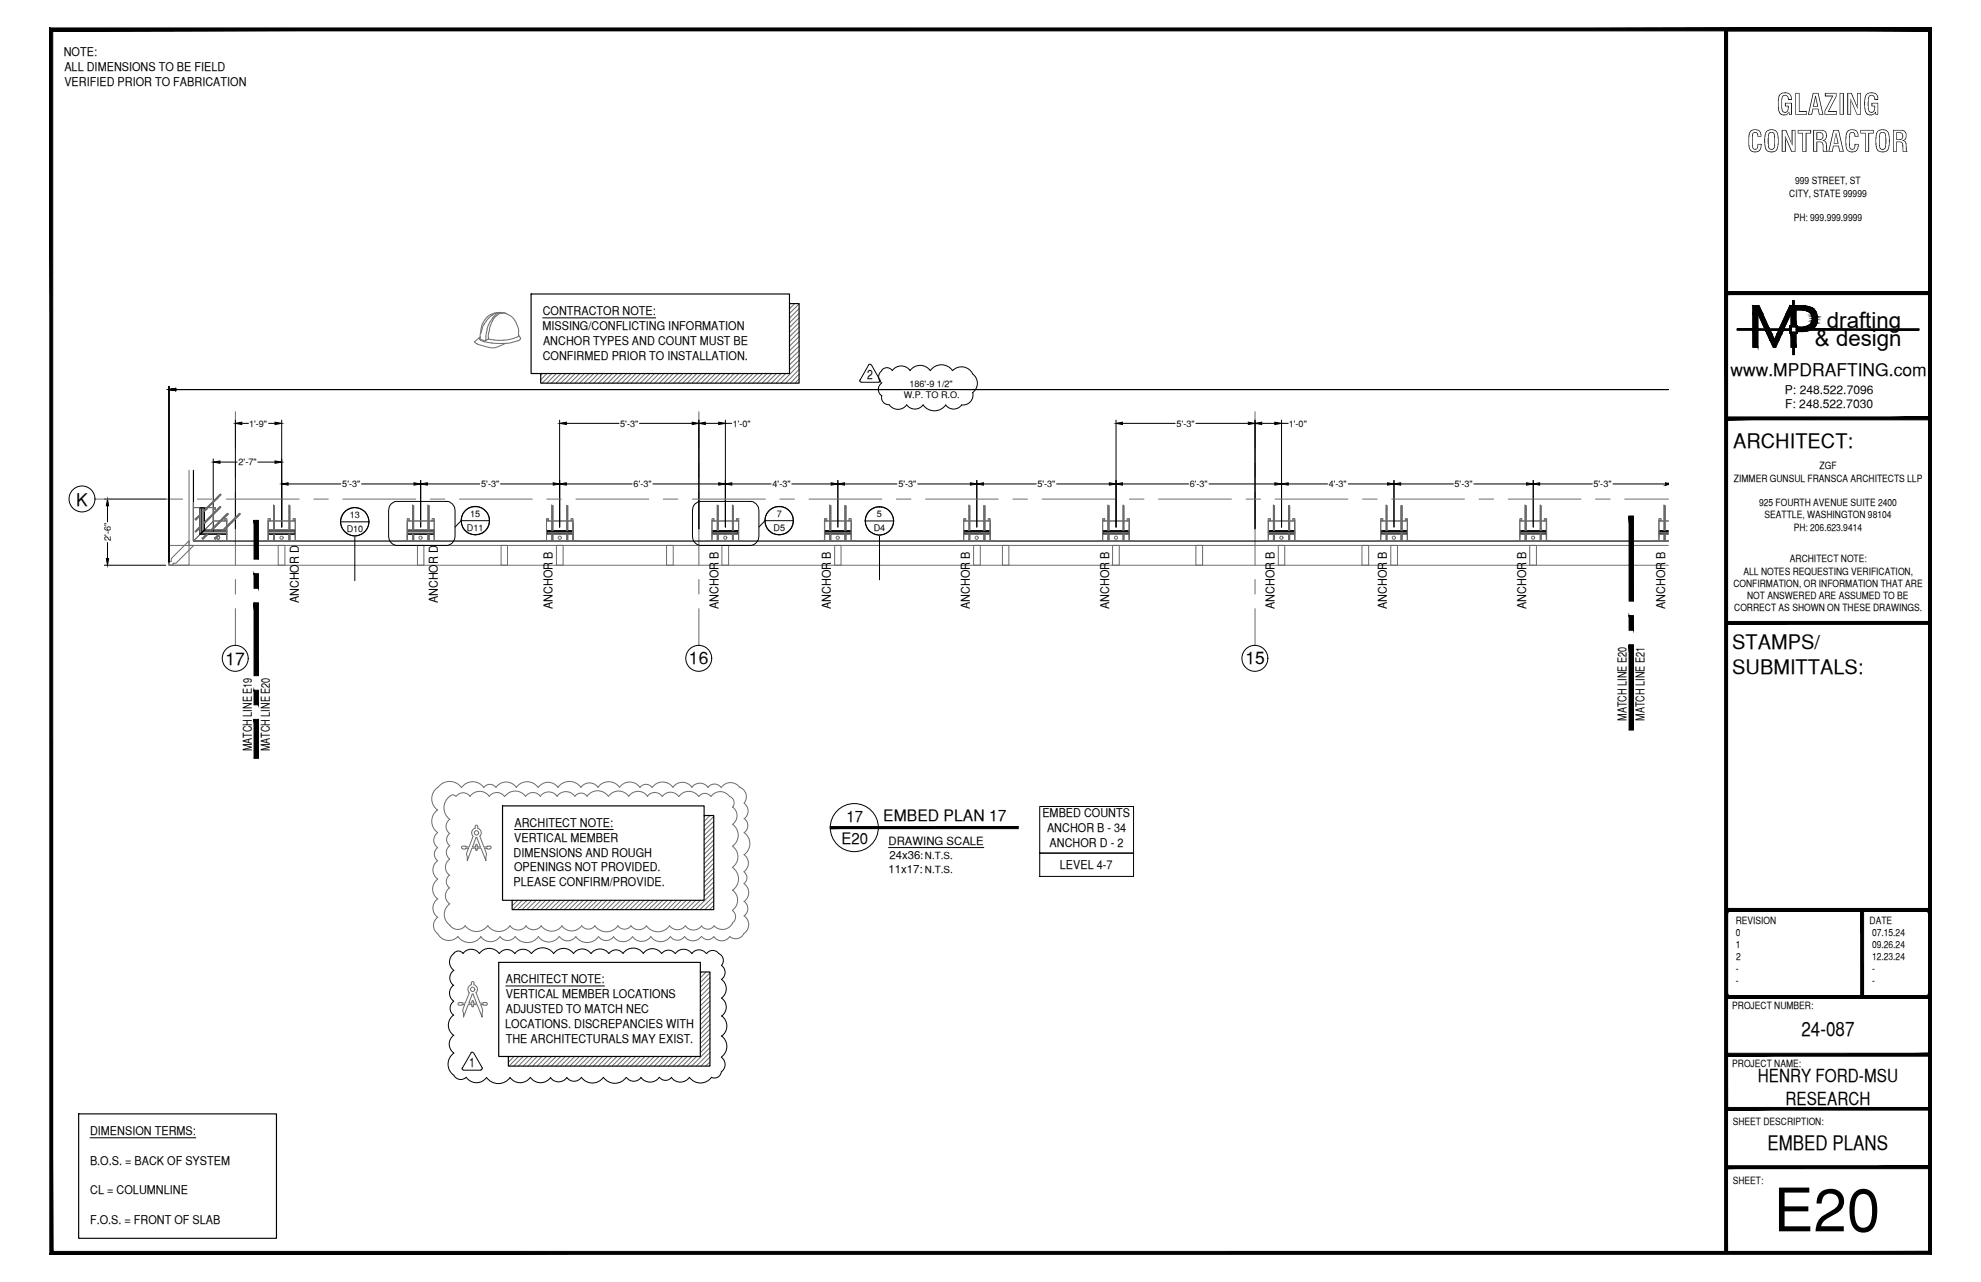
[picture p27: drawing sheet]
<svg xmlns="http://www.w3.org/2000/svg" width="432mm" height="279mm" viewBox="0 0 432 279" stroke-linecap="round" stroke-linejoin="round" font-family="sans-serif">
<defs><g id="words">
<text font-size="13.1" x="386.6" y="268.4">E20</text>
<g font-size="6.3">
<text x="387.2" y="25">GLAZING</text>
<text x="380.8" y="33.1">CONTRACTOR</text>
</g>
<g font-size="4.9">
<text x="398.2" y="71.5">drafting</text>
<text x="395.6" y="75.5">&amp; design</text>
</g>
<g font-size="4.4">
<text x="377.8" y="97.5">ARCHITECT:</text>
<text x="377.6" y="141.5">STAMPS/</text>
<text x="377.6" y="146.9">SUBMITTALS:</text>
<text x="392.7" y="225.8">24-087</text>
<text x="385.3" y="250.7">EMBED PLANS</text>
</g>
<g font-size="3.9">
<text x="383.2" y="235.9">HENRY FORD-MSU</text>
<text x="389.2" y="240.7">RESEARCH</text>
</g>
<g font-size="3.8">
<text x="377.2" y="82">www.MPDRAFTING.com</text>
<text x="16.6" y="110.2">K</text>
<text x="49.1" y="144.8">17</text>
<text x="150.2" y="144.8">16</text>
<text x="271.5" y="144.8">15</text>
</g>
<g font-size="3.4">
<text x="184.5" y="179.1">17</text>
<text x="192.5" y="178.9">EMBED PLAN 17</text>
<text x="183.5" y="183.9">E20</text>
</g>
<g font-size="2.8">
<text x="189" y="82.7">2</text>
<text x="102.3" y="232.6">1</text>
</g>
<g font-size="2.6">
<text x="13.9" y="12.3">NOTE:</text>
<text x="14" y="15.5">ALL DIMENSIONS TO BE FIELD</text>
<text x="14" y="18.7">VERIFIED PRIOR TO FABRICATION</text>
<text x="118.2" y="71.9">MISSING/CONFLICTING INFORMATION</text>
<text x="118.3" y="68.7">CONTRACTOR NOTE:</text>
<text x="118.4" y="75.1">ANCHOR TYPES AND COUNT MUST BE</text>
<text x="118.3" y="78.4">CONFIRMED PRIOR TO INSTALLATION.</text>
<text x="389.1" y="85.8">P: 248.522.7096</text>
<text x="389.1" y="89">F: 248.522.7030</text>
<text x="65.2" y="131.5" transform="rotate(-90 65.2 131.5)">ANCHOR D</text>
<text x="95.4" y="131.5" transform="rotate(-90 95.4 131.5)">ANCHOR D</text>
<text x="120.5" y="132.8" transform="rotate(-90 120.5 132.8)">ANCHOR B</text>
<text x="156.6" y="132.8" transform="rotate(-90 156.6 132.8)">ANCHOR B</text>
<text x="181.1" y="132.8" transform="rotate(-90 181.1 132.8)">ANCHOR B</text>
<text x="211.4" y="132.8" transform="rotate(-90 211.4 132.8)">ANCHOR B</text>
<text x="241.7" y="132.8" transform="rotate(-90 241.7 132.8)">ANCHOR B</text>
<text x="277.8" y="132.8" transform="rotate(-90 277.8 132.8)">ANCHOR B</text>
<text x="302.3" y="132.8" transform="rotate(-90 302.3 132.8)">ANCHOR B</text>
<text x="332.7" y="132.8" transform="rotate(-90 332.7 132.8)">ANCHOR B</text>
<text x="363" y="132.8" transform="rotate(-90 363 132.8)">ANCHOR B</text>
<text x="354.5" y="157.1" transform="rotate(-90 354.5 157.1)">MATCH LINE E20</text>
<text x="358.5" y="157.1" transform="rotate(-90 358.5 157.1)">MATCH LINE E21</text>
<text x="54.9" y="163.8" transform="rotate(-90 54.9 163.8)">MATCH LINE E19</text>
<text x="58.8" y="163.8" transform="rotate(-90 58.8 163.8)">MATCH LINE E20</text>
<text x="227.2" y="178.1">EMBED COUNTS</text>
<text x="112.1" y="183.5">VERTICAL MEMBER</text>
<text x="112.1" y="180.2">ARCHITECT NOTE:</text>
<text x="228.2" y="181.4">ANCHOR B - 34</text>
<text x="228.8" y="184.6">ANCHOR D - 2</text>
<text x="112" y="186.7">DIMENSIONS AND ROUGH</text>
<text x="112.1" y="189.9">OPENINGS NOT PROVIDED.</text>
<text x="231" y="189.4">LEVEL 4-7</text>
<text x="112" y="193.2">PLEASE CONFIRM/PROVIDE.</text>
<text x="110.2" y="214.3">ARCHITECT NOTE:</text>
<text x="110.2" y="217.6">VERTICAL MEMBER LOCATIONS</text>
<text x="110.2" y="220.8">ADJUSTED TO MATCH NEC</text>
<text x="110.1" y="224">LOCATIONS. DISCREPANCIES WITH</text>
<text x="110.2" y="227.3">THE ARCHITECTURALS MAY EXIST.</text>
<text x="19.6" y="247.3">DIMENSION TERMS:</text>
<text x="19.6" y="253.8">B.O.S. = BACK OF SYSTEM</text>
<text x="19.7" y="260.2">CL = COLUMNLINE</text>
<text x="19.6" y="266.7">F.O.S. = FRONT OF SLAB</text>
</g>
<g font-size="2.5">
<text x="193.7" y="184.1">DRAWING SCALE</text>
<text x="193.7" y="190.2">11x17:</text>
<text x="193.9" y="187.1">24x36:</text>
</g>
<g font-size="2.2">
<text x="391.3" y="40.2">999 STREET, ST</text>
<text x="390" y="42.9">CITY, STATE 99999</text>
<text x="391" y="48.2">PH: 999.999.9999</text>
<text x="378" y="105">ZIMMER GUNSUL FRANSCA ARCHITECTS LLP</text>
<text x="396.6" y="102.3">ZGF</text>
<text x="383.4" y="110.3">925 FOURTH AVENUE SUITE 2400</text>
<text x="384.6" y="113">SEATTLE, WASHINGTON 98104</text>
<text x="391" y="115.6">PH: 206.623.9414</text>
<text x="380" y="125.2">ALL NOTES REQUESTING VERIFICATION,</text>
<text x="390.1" y="122.6">ARCHITECT NOTE:</text>
<text x="377.8" y="127.9">CONFIRMATION, OR INFORMATION THAT ARE</text>
<text x="380.8" y="130.6">NOT ANSWERED ARE ASSUMED TO BE</text>
<text x="378" y="133.2">CORRECT AS SHOWN ON THESE DRAWINGS.</text>
<text x="378.3" y="201.3">REVISION</text>
<text x="378.4" y="204">0</text>
<text x="407.5" y="201.3">DATE</text>
<text x="408" y="204">07.15.24</text>
<text x="378.3" y="206.6">1</text>
<text x="378.5" y="209.2">2</text>
<text x="408" y="206.6">09.26.24</text>
<text x="408" y="209.2">12.23.24</text>
<text x="378.4" y="211.9">-</text>
<text x="378.4" y="214.5">-</text>
<text x="408" y="211.9">-</text>
<text x="408" y="214.5">-</text>
<text x="377.6" y="219.9">PROJECT NUMBER:</text>
<text x="377.6" y="232.5">PROJECT NAME:</text>
<text x="377.7" y="245.2">SHEET DESCRIPTION:</text>
<text x="377.7" y="257.9">SHEET:</text>
</g>
<g font-size="2.1">
<text x="201.6" y="187.3">N.T.S.</text>
<text x="201.6" y="190.2">N.T.S.</text>
</g>
<g font-size="2">
<text x="197" y="86.8">W.P. TO R.O.</text>
<text x="198.2" y="84.4">186'-9 1/2&quot;</text>
<text x="54.3" y="93">1'-9&quot;</text>
<text x="135.2" y="93">5'-3&quot;</text>
<text x="159.7" y="93">1'-0&quot;</text>
<text x="256.5" y="93">5'-3&quot;</text>
<text x="280.9" y="93">1'-0&quot;</text>
<text x="52" y="101.4">2'-7&quot;</text>
<text x="74.6" y="106.2">5'-3&quot;</text>
<text x="104.9" y="106.2">5'-3&quot;</text>
<text x="138.1" y="106.2">6'-3&quot;</text>
<text x="168.4" y="106.2">4'-3&quot;</text>
<text x="195.8" y="106.2">5'-3&quot;</text>
<text x="226.1" y="106.2">5'-3&quot;</text>
<text x="259.3" y="106.2">6'-3&quot;</text>
<text x="289.6" y="106.2">4'-3&quot;</text>
<text x="317.1" y="106.2">5'-3&quot;</text>
<text x="347.3" y="106.2">5'-3&quot;</text>
<text x="76.3" y="112.8">13</text>
<text x="102.5" y="112.6">15</text>
<text x="169.3" y="112.6">7</text>
<text x="191.1" y="112.7">5</text>
<text x="24.1" y="117.9" transform="rotate(-90 24.1 117.9)">2'-6&quot;</text>
<text x="75.6" y="115.9">D10</text>
<text x="101.8" y="115.6">D11</text>
<text x="168.6" y="115.6">D5</text>
<text x="190.4" y="115.7">D4</text>
</g>
</g></defs>
<!-- layer: SYMBOLS -->
<path d="M181 180.1v.5l40.9-.5zM181 180.6l40.9-.5v.5z" fill="#000" stroke="#000" stroke-width=".22"/>
<g fill="none" stroke="#000" stroke-width=".22">
<path d="M74.2 113.7h6.3M77.3 116.8v9.8M85.2 109.9l.2-.2a1.41 1.41 0 0 1 1.3-.4h10.5a1.93 1.93 0 0 1 2 1.9v5.8a2.06 2.06 0 0 1-2 1.9h-10.5a1.93 1.93 0 0 1-2-1.9v-5.8l.1-.7zM100.5 113.5l-1.3 1.4M100.5 113.5h6.2M151.4 109.9l.2-.2a1.41 1.41 0 0 1 1.3-.4h10.5a1.93 1.93 0 0 1 2 1.9v5.8a2.06 2.06 0 0 1-2 1.9h-10.5a1.93 1.93 0 0 1-2-1.9v-5.8l.2-.7zM166.8 113.5h6.1M166.8 113.5l-1.4 1.4M188.6 113.5h6.2M191.7 116.6v9.8"/>
<circle cx="77.3" cy="113.7" r="3.1"/>
<circle cx="103.6" cy="113.5" r="3.1"/>
<circle cx="103.6" cy="113.4" r="3.1"/>
<circle cx="169.8" cy="113.5" r="3.1"/>
<circle cx="169.8" cy="113.4" r="3.1"/>
<circle cx="191.7" cy="113.5" r="3.1"/>
<circle cx="191.7" cy="113.6" r="3.1"/>
<circle cx="186.2" cy="180.4" r="5.2"/>
</g>
<!-- layer: MEDIUM_2 -->
<path d="M355.1 159.1h.9M55.4 165.2h.9M193.7 184.7h20.7" fill="none" stroke="#000" stroke-width=".22"/>
<!-- layer: NOTES -->
<path d="M118.3 69.3h24.6M226.6 175.8h20.5v10.1h-20.5zM112.1 180.8h21.6M226.6 185.9h20.5v5.1h-20.5zM110.2 214.9h21.6M19.6 248h23.1" fill="none" stroke="#000" stroke-width=".22"/>
<!-- layer: LIGHT_1 -->
<g fill="none" stroke="#6c6c6c" stroke-width=".22">
<path d="M103.5 74.4v.2l.6 .4M104.4 73.6l.3 .5M104.7 72.7l-.1 .8M104.7 74.1l1 .4M104.7 73.4l-1.2 1M104.8 71.9v.8M105 71.1l-.2 .9M105.2 71.6l-.4 1.1M105.2 70.4l-.2 .7M105.5 70.7l-.4 .8M105.7 74.5l2 .3h2.5a5.4 5.4 0 0 1-3.5 .9l-2.7-.7M105.9 73.4l-.1 .9"/>
<path d="M106 70l-.5 .8M106.2 71.7l-.3 1.7M106.3 73.9l.4 .1M106.5 70.8l-.3 .9M106.5 73.5v.4l-.7 .4-1.2-.4 .1-.4M106.5 72.5l-.1 1M106.7 74l1 .1M106.7 71.7l-.1 .8M106.9 70l-.4 .8M106.9 71l-.2 .7M106.9 68.6l-.8 .5-.8 1.3M107.3 69.4l-.4 .7"/>
<path d="M107.7 69.4l-.8 1.6M107.7 74.1h2.1M107.7 68.9l-.4 .4M108 69l-.4 .4M108.1 68.6l-.4 .3M108.5 68.1l-1.4 .7-1.1 1.2M108.6 68.1l1 .1M108.6 68.1l-1.7 .5M108.6 68.5l-.6 .5M108.7 68.2l-.7 .4M109 68.3l-.4 .2M109.1 68.1l-.4 .1"/>
<path d="M109.6 68.1l.8 .3M109.9 68.3l-.8 .1M109.9 68.2l.3 .1M110.4 68.4l.8 .4M111.1 74l-1.3 .1M111.2 68.8l.8 .7 .6 1M111.6 74.7l-1.4 .1M112.5 70.4l.3 .8M112.6 73.5l-1.5 .5M112.9 74.2l-1.3 .4M112.9 71.3l.2 1M112.9 73.3l-.3 .3"/>
<path d="M113 72.3v.8M113.1 73.2v.1M113.1 73.1l-.1 .2M113.2 73.3l.2 .5M113.5 73.8l-.6 .5M172.2 66.2l-.1 .1M173.2 66.2l-1.1 1.1M174.2 66.2l-2.1 2.1M174.2 67.2l-2.1 2.1M174.2 68.3l-2.1 2.1M174.2 69.3l-2.1 2.1M174.2 70.3l-2.1 2.1"/>
<path d="M174.2 71.3l-2.1 2.1M174.2 72.3l-2.1 2.1M174.2 73.3l-2.1 2.1M174.2 74.4l-2.1 2.1M174.2 75.4l-2.1 2.1M174.2 76.5l-2.1 2M174.2 77.5l-2.1 2M174.2 78.5l-2.1 2.1M174.2 79.5l-4 4M118.2 81.4l-.3 .4M119.2 81.4l-1.3 1.4M120.3 81.4l-2.1 2.1"/>
<path d="M121.3 81.4l-2.1 2.1M122.3 81.4l-2.1 2.1M123.3 81.4l-2.1 2.1M124.3 81.4l-2.1 2.1M125.3 81.4l-2 2.1M126.4 81.4l-2.1 2.1M127.4 81.4l-2.1 2.1M128.4 81.4l-2.1 2.1M129.4 81.4l-2.1 2.1M130.4 81.4l-2 2.1M131.4 81.4l-2 2.1M132.5 81.4l-2.1 2.1"/>
<path d="M133.5 81.4l-2.1 2.1M134.6 81.4l-2.1 2.1M135.6 81.4l-2.1 2.1M136.6 81.4l-2.1 2.1M137.6 81.4l-2.1 2.1M138.6 81.4l-2.1 2.1M139.6 81.4l-2.1 2.1M140.7 81.4l-2.1 2.1M141.7 81.4l-2.1 2.1M142.7 81.4l-2.1 2.1M143.7 81.4l-2.1 2.1M144.7 81.4l-2 2.1"/>
<path d="M145.7 81.4l-2 2.1M146.7 81.4l-2 2.1M147.8 81.4l-2.1 2.1M148.8 81.4l-2.1 2.1M149.9 81.4l-2.1 2.1M150.9 81.4l-2.1 2.1M151.9 81.4l-2.1 2.1M152.9 81.4l-2.1 2.1M153.9 81.4l-2.1 2.1M154.9 81.4l-2.1 2.1M156 81.4l-2.1 2.1M157 81.4l-2.1 2.1"/>
<path d="M158 81.4l-2.1 2.1M159 81.4l-2 2.1M160 81.4l-2 2.1M161 81.4l-2 2.1M162.1 81.4l-2.1 2.1M163.1 81.4l-2.1 2.1M164.1 81.4l-2 2.1M165.2 81.4l-2.1 2.1M166.2 81.4l-2.1 2.1M167.2 81.4l-2.1 2.1M168.2 81.4l-2.1 2.1M169.2 81.4l-2.1 2.1"/>
<path d="M170.2 81.4l-2.1 2.1M171.3 81.4l-2.1 2.1M174.2 80.5l-2.9 3M174.2 81.5l-1.9 2M174.2 82.5l-.9 1M153.7 177.7l-.2 .3M154.7 177.7l-1.2 1.3M155.6 178l-2.1 2M155.6 179l-2.1 2M100.9 184.4l-.3 .3 .3 .3M100.9 185l1.2-.2-.4 1.3 .2 1.5 1-2.8h.8v.4l.2 .2 .1-.6h.8l1.1 2.8 .1-1.5-.4-1.3 1.2 .2M103.1 182.2l-.9 2.4-1.3-.2"/>
<path d="M103.6 180.1l.3-.3 .2 .3M103.6 180.1v.4a1.05 1.05 0 0 0-.5 1.8M103.7 184.2l.2-.2 .1 .2M103.7 184.2v.4h-.7l.8-2h.1l.8 2h-.7v-.4M104.1 180.1v.4a1.05 1.05 0 0 1 .5 1.8M104.6 182.2l.9 2.4 1.3-.2M106.8 184.4l.3 .3-.3 .3M111.8 196.2l-.2 .2M112.8 196.2l-1.2 1.2M113.9 196.2l-2.1 2M114.9 196.2l-2.1 2M115.9 196.2l-2.1 2"/>
<path d="M116.9 196.2l-2.1 2M117.9 196.2l-2 2M118.9 196.2l-2 2M120 196.2l-2.1 2M121 196.2l-2.1 2M122 196.2l-2 2M123.1 196.2l-2.1 2M124.1 196.2l-2.1 2M125.1 196.2l-2.1 2M126.1 196.2l-2.1 2M127.1 196.2l-2.1 2M128.1 196.2l-2.1 2"/>
<path d="M129.2 196.2l-2.1 2M130.2 196.2l-2.1 2M131.2 196.2l-2.1 2M132.2 196.2l-2 2M133.2 196.2l-2 2M134.2 196.2l-2 2M135.3 196.2l-2.1 2M136.3 196.2l-2.1 2M137.4 196.2l-2.1 2M138.4 196.2l-2.1 2M139.4 196.2l-2.1 2M140.4 196.2l-2.1 2"/>
<path d="M141.4 196.2l-2.1 2M142.4 196.2l-2.1 2M143.4 196.2l-2 2M144.5 196.2l-2.1 2M145.5 196.2l-2.1 2M146.5 196.2l-2 2M147.5 196.2l-2 2M148.5 196.2l-2 2M149.6 196.2l-2.1 2M150.6 196.2l-2.1 2M151.6 196.2l-2.1 2M152.7 196.2l-2.1 2"/>
<path d="M155.6 180l-2.1 2.1M155.6 181l-2.1 2.1M155.6 182.1l-2.1 2M155.6 183.1l-2.1 2.1M155.6 184.1l-2.1 2.1M155.6 185.1l-2.1 2.1M155.6 186.1l-2.1 2.1M155.6 187.1l-2.1 2.1M155.6 188.2l-2.1 2M155.6 189.2l-2.1 2.1M155.6 190.2l-2.1 2.1M155.6 191.2l-2.1 2.1"/>
<path d="M155.6 192.2l-2.1 2.1M155.6 193.3l-2.1 2M155.6 194.3l-4 3.9M155.6 195.3l-3 2.9M155.6 196.3l-2 1.9M155.6 197.4l-1 .8M100.1 218.5l-.3 .3 .3 .3M100.1 219.1l1.2-.2-.5 1.3 .2 1.5 1-2.8h.9v.4M102.7 214.6a1.05 1.05 0 0 0-.4 1.8l-.9 2.2-1.3-.1M102.7 214.2v.4M102.7 214.2l.3-.3 .3 .3M102.9 219.3l.1 .2 .2-.2"/>
<path d="M103.1 216.7h-.2l-.7 1.9h.7v-.4l.1-.1 .2 .5h.7l-.8-1.9M103.3 214.2v.4M103.3 214.6a1.03 1.03 0 0 1 .5 1.7l.8 2.3 1.4-.1M105.9 218.5l.3 .3-.3 .3M106 219.1l-1.2-.2 .4 1.3-.1 1.5-1.1-2.8h-.8v.4M152.9 211.8l-.2 .3M153.9 211.8l-1.2 1.3M154.7 212l-2 2.1M154.7 213l-2 2.1M154.7 214.1l-2 2.1M154.7 215.1l-2 2.1M154.7 216.1l-2 2.1"/>
<path d="M154.7 217.2l-2 2M154.7 218.2l-2 2M154.7 219.2l-2 2M111 230.3l-.2 .2M112 230.3l-1.2 1.2M113 230.3l-2.1 2M114 230.3l-2 2M115.1 230.3l-2.1 2M116.1 230.3l-2.1 2M117.1 230.3l-2 2M118.1 230.3l-2 2M119.1 230.3l-2 2"/>
<path d="M120.2 230.3l-2.1 2M121.2 230.3l-2.1 2M122.2 230.3l-2.1 2M123.3 230.3l-2.1 2M124.3 230.3l-2.1 2M125.3 230.3l-2.1 2M126.3 230.3l-2.1 2M127.3 230.3l-2.1 2M128.3 230.3l-2.1 2M129.3 230.3l-2 2M130.4 230.3l-2.1 2M131.4 230.3l-2.1 2"/>
<path d="M132.4 230.3l-2 2M133.4 230.3l-2 2M134.5 230.3l-2.1 2M135.5 230.3l-2.1 2M136.5 230.3l-2.1 2M137.5 230.3l-2.1 2M138.6 230.3l-2.1 2M139.6 230.3l-2.1 2M140.6 230.3l-2.1 2M141.6 230.3l-2.1 2M142.6 230.3l-2.1 2M143.6 230.3l-2.1 2"/>
<path d="M144.7 230.3l-2.1 2M145.7 230.3l-2.1 2M146.7 230.3l-2 2M147.7 230.3l-2 2M148.8 230.3l-2.1 2M149.8 230.3l-2.1 2M150.8 230.3l-2.1 2M151.8 230.3l-2.1 2M154.7 220.2l-2 2M154.7 221.2l-2 2.1M154.7 222.2l-2 2.1M154.7 223.3l-2 2.1"/>
<path d="M154.7 224.3l-2 2.1M154.7 225.3l-2 2.1M154.7 226.3l-2 2.1M154.7 227.3l-2 2.1M154.7 228.3l-4 4M154.7 229.4l-2.9 2.9M154.7 230.4l-1.9 1.9M154.7 231.5l-.9 .8"/>
<circle cx="103.9" cy="181.5" r=".48"/>
<circle cx="103" cy="215.6" r=".48"/>
</g>
<!-- layer: HEAVY_2 -->
<path d="M115.8 64.1h56.3v17.3h-56.3zM172.1 66.2h2.1v17.3h-56.3v-2.1M42.2 102.5v15.4h321.5M109.5 175.6h44v20.6h-44zM153.5 177.7h2.1v20.5h-44v-2M108.7 209.7h44v20.6h-44zM152.7 211.8h2v20.5h-43.9v-2M17.1 242.8h43.2v27.1h-43.2z" fill="none" stroke="#000" stroke-width=".25"/>
<!-- layer: SURROUNDING CONDITIONS -->
<g fill="none" stroke="#6c6c6c" stroke-width=".22">
<path d="M36.8 102.5v20.7h4.4v-20.7M42.2 114.6v3.3h3.5M42.2 110.6h4.3v2.9h2.9v4.4M42.2 109.6v3.4M42.5 113.2h.1M42.6 113.1v.1M42.6 115.8v.1M42.7 115.7v.3M42.7 113v.3M42.8 112.9v.4M42.8 115.6v.3M42.9 115.5v.3"/>
<path d="M42.9 112.7v.5M42.9 115.4v.3M43 110.6h.6M43 115.3v.3M43.1 112.6v.4M43.1 112.6v.3M43.1 115.2v.4M43.2 115.1v.4M43.2 112.5v.3M43.3 112.4v.3M43.3 115v.4M43.4 114.9v.4"/>
<path d="M43.4 112.3v.3M43.5 112.2v.3M43.5 114.9v.3M43.6 112.5l-.9 .8-.2-.1M43.6 114.7l-1.1 1.1 .2 .2 .9-.9v-.3M43.6 112.1l-1.1 1.1M44.1 117.3h.1M44.2 117.2v.3M44.3 117.2v.3M44.4 117v.3M44.6 113.7v.4l3.5-3.5-.1-.2-3.4 3.4M44.6 116.8v.4"/>
<path d="M44.6 113.7v.3M44.7 111v.3M44.8 110.9v.4M44.8 113.6v.3M44.8 116.6v.4M44.8 113.5v.4M44.9 110.8v.3M45 116.5l-.9 .8 .2 .2 1-1M45 110.7v.4M45 113.4v.3M45 116.5v.3M45 113.3v.4"/>
<path d="M45.1 110.6v.4M45.1 110.6v.3M45.1 113.2v.3M45.1 116.5v.1M45.2 110.4v.4M45.2 113.2v.3M45.2 116.5v.1M45.3 110.4v.3M45.3 113v.3M45.4 110.3v.3M45.5 110.2v.4M45.5 112.8v.4"/>
<path d="M45.6 110.1v.3M45.7 110v.4M45.7 112.6v.4M45.8 109.9v.3M45.8 112.5v.3M45.9 112.5v.3M46 109.7v.3M46 112.3v.3M46 115.4v.1M46.1 112.3v.3M46.1 115.4v.1M46.2 110.6h-4v7.3h7.2v-4"/>
<path d="M46.2 109.5v.4M46.2 112.1v.4M46.2 115.3v.2M46.3 112.1v.3M46.4 109.3v.4M46.4 112v.3M46.4 115.1v.3M46.4 111.9v.4M46.4 115v.3M46.5 109.2v.3M46.5 113.5v-2.9v.5h.5v-.5h-4.8v-1.1v8.4M46.5 113.5l-4.3 4.4"/>
<path d="M46.5 113.5h3M46.5 111.8v.3M46.5 114.9v.3M46.6 111.7v.4M46.6 114.8v.3M46.7 109v.3M46.7 117.3h.1M46.7 111.6v.4M46.7 114.7v.4M46.8 110.9h.1M46.8 111.5v.4M46.8 114.6v.4"/>
<path d="M46.9 108.8v.4M46.9 117.2v.3M46.9 108.8v.3M46.9 111.4v.4M46.9 114.5v.4M47 111.4v.3M47 114.4v.4M47.1 108.6v.4M47.1 117v.3M47.1 108.6v.3M47.1 111.3v.3M47.1 114.4v.3"/>
<path d="M47.2 111.2v.3M47.2 114.3v.3M47.2 108.5v.3M47.2 116.8v.4M47.3 117.9h3.6M47.3 108.4v.4M47.3 111.1v.3M47.3 114.2v.3M47.3 116.8v.4M47.4 111v.3M47.4 114.1v.3M47.4 108.3v.3"/>
<path d="M47.4 116.6v.4M47.5 108.2v.4M47.5 110.8v.4M47.5 113.9v.4M47.5 116.6v.4M47.6 108.1v.4M47.6 116.5v.3M47.6 108.1v.3M47.6 110.7v.4M47.6 113.8v.3M47.7 110.6v.4M47.7 113.7v.3"/>
<path d="M47.8 107.9v.4M47.8 116.5v.1M47.8 107.9v.3M47.8 110.5v.4M47.8 113.6v.4M47.9 110.4v.4M47.9 113.5v.4M47.9 116.5l-1 1-.2-.2 .9-.8v.3M47.9 107.8v.3M48 107.8v.2M48 110.4v.3M48 113.4v.4"/>
<path d="M48 107.7l.1 .2-3.5 3.5v-.3zM48.1 110.5v.1M48.1 113.3v.4M48.1 107.9h.1M48.2 113.2v.4M48.3 113.2v.3M48.4 113.1v.3M48.5 113v.3M48.6 112.8v.4M48.6 115.4v.1M48.7 112.7v.3M48.7 115.4v.1"/>
<path d="M48.8 112.6v.4M48.8 115.3v.2M48.9 112.5v.3M48.9 115.2v.3M49 113.5v-.5h.5v4.9h.2h-7.5M49 113.5h.5M49 112.5v.3M49 115.1v.3M49.1 112.3v.4M49.1 115v.3M49.1 112.3v.3M49.2 113.3h.1"/>
<path d="M49.2 114.9v.3M49.3 112.1v.4M49.3 114.8v.3M49.4 114.7v.4M49.4 116.5v.6M49.5 112v.3M49.5 114.6v.4M49.6 114.5v.4M49.7 112v.1M49.7 114.4v.4M49.7 112.1h.1M49.7 114.4v.3"/>
<path d="M49.7 112.1l-3.4 3.4v-.3M49.7 112.1l-.2-.2-3.5 3.6M49.8 114.3v.3M49.9 114.2v.3M50 114.1v.3M50.1 114v.3M50.2 113.9v.3M50.3 113.8v.3M50.4 113.7v.3M50.5 113.6v.4M50.5 113.5v.4M50.7 113.4v.4"/>
<path d="M50.7 113.3v.4M50.9 113.2v.4M51 113.1v.3M51.1 113v.3M51.2 112.9v.3M51.2 112.8v.4M51.4 112.7v.3M51.4 112.6v.4M51.6 112.5v.3M51.8 112.3v.4M51.8 112.3v.3M51.9 112.1v.4"/>
<path d="M52 112.1v.4M52.1 112v.3M52.3 112v.1M52.3 112.1h.1M52.3 112.1l-3.3 3.4M52.3 112.1l-.1-.2-3.6 3.6M58.4 113.5h.5M58.5 113.9v4h5.8v-4.4h-5.8v4.4M58.5 116.5v.6M58.7 113.3h.1M58.9 113.5v-.5h-.5v4.9h-1h8h-1M59.6 110.2h.1"/>
<path d="M59.6 110.2h.2M59.6 110.2v5.3M59.7 116.5l-.1 .1M59.7 110.2l-.1 .1M59.8 116.5v1.4h-.2v-1.4v1.4l.2-.2M59.8 110.2v5.3M59.8 116.5v1.4M59.8 110.2l-.2 .4M59.8 110.5l-.2 .2M59.8 110.7l-.2 .3M59.8 111l-.2 .3M59.8 111.3l-.2 .3"/>
<path d="M59.8 111.5l-.2 .3M59.8 111.8l-.2 .2M59.8 112l-.2 .3M59.8 112.3l-.2 .2M59.8 112.5l-.2 .3M59.8 112.8l-.2 .3M59.8 113l-.2 .3M59.8 113.3l-.2 .2M59.8 113.5l-.2 .3M59.8 113.8l-.2 .2M59.8 114l-.2 .3M59.8 114.3l-.2 .3"/>
<path d="M59.8 114.6l-.2 .2M59.8 114.8l-.2 .3M59.8 115.1l-.2 .2M59.8 115.3l-.1 .2M59.8 116.6l-.2 .2M59.8 116.8l-.2 .3M59.8 117.1l-.2 .2M59.8 117.3l-.2 .3M59.8 117.6l-.2 .3M59.8 110.6l-.2 .2M59.8 110.8l-.2 .3M59.8 111.1l-.2 .2"/>
<path d="M59.8 111.8l-.2 .3M59.8 112.1l-.2 .2M59.8 112.3l-.2 .3M59.8 113.1l-.2 .2M59.8 113.3l-.2 .3M59.8 113.7l-.2 .2M59.8 113.9l-.2 .2M59.8 114.2l-.2 .2M59.8 114.4l-.2 .2M59.8 114.7l-.2 .2M59.8 114.9l-.2 .2M59.8 115.2l-.2 .2"/>
<path d="M59.8 115.4v.1M59.8 116.5l-.2 .1M59.8 116.7l-.2 .3M59.8 117l-.2 .2M59.8 117.2l-.2 .3M59.8 117.5l-.2 .2M60.6 118.9h1.5v4.3h-1.5zM63 110.2h.1M63 110.2h.2M63 110.2v5.3l.2-.2M63.1 116.5h-.1M63.1 116.5l-.1 .1"/>
<path d="M63.2 116.5v1.4h-.2v-1.4v1.4l.2-.2M63.2 110.6l-.2 .1M63.2 110.8l-.2 .2M63.2 111.1l-.2 .2M63.2 111.3l-.2 .2M63.2 111.6l-.2 .2M63.2 111.8l-.2 .2M63.2 112.1l-.2 .2M63.2 113.1l-.2 .2M63.2 112.2l-.2 .3M63.2 113l-.2 .2M63.2 110.2v5.3"/>
<path d="M63.2 110.2l-.2 .2M63.2 110.4l-.2 .3M63.2 110.7l-.2 .2M63.2 110.9l-.2 .3M63.2 111.2l-.2 .2M63.2 111.4l-.2 .3M63.2 111.7l-.2 .3M63.2 112l-.2 .2M63.2 112.5l-.2 .2M63.2 112.7l-.2 .3M63.2 113.2l-.2 .3M63.2 113.5l-.2 .2"/>
<path d="M63.2 113.7l-.2 .3M63.2 114l-.2 .2M63.2 114.2l-.2 .3M63.2 114.5l-.2 .2M63.2 114.7l-.2 .3M63.2 115l-.2 .3M63.2 116.6l-.2 .2M63.2 116.8l-.2 .2M63.2 117.1l-.2 .2M63.2 117.3l-.2 .2M63.2 117.6l-.2 .2M63.2 117.9h-.1"/>
<path d="M63.2 110.2l-.2 .3M63.2 112.3l-.2 .2M63.2 112.6l-.2 .2M63.2 112.8l-.2 .2M63.2 113.3l-.2 .2M63.2 113.6l-.2 .3M63.2 113.9l-.2 .2M63.2 114.1l-.2 .3M63.2 114.4l-.2 .2M63.2 114.6l-.2 .3M63.2 114.9l-.2 .2M63.2 115.1l-.2 .3"/>
<path d="M63.2 115.4l-.1 .1M63.2 116.6l-.2 .3M63.2 116.9l-.2 .3M63.2 117.2l-.2 .2M63.2 117.4l-.2 .3M63.9 113.5v-.5h.5v4.9h.4M63.9 113.5h.5h-6M64.1 113.3h.1M64.3 116.5v.6M88.8 113.9v4h5.8v-4.4h-5.8v4.4M88.8 113.5h.4M88.8 116.5v.6"/>
<path d="M89 113.3h.1M89.2 113.5v-.5h-.4v4.9h-1.1h8.1h-1.1M89.9 110.2h.1M89.9 116.5v1.4h.3v-1.4v1.4M89.9 110.2h.3M89.9 110.2v5.3M90 110.2l-.1 .1M90.1 116.5l-.2 .1M90.2 110.2v5.3M90.2 110.2l-.3 .3M90.2 110.5l-.3 .2M90.2 110.7l-.3 .3"/>
<path d="M90.2 111l-.3 .3M90.2 111.3l-.3 .3M90.2 111.5l-.3 .3M90.2 111.8l-.3 .2M90.2 112l-.3 .3M90.2 112.3l-.3 .2M90.2 112.5l-.3 .3M90.2 112.8l-.3 .2M90.2 113l-.3 .3M90.2 113.3l-.3 .2M90.2 113.5l-.3 .3M90.2 113.8l-.3 .2"/>
<path d="M90.2 114l-.3 .3M90.2 114.3l-.3 .3M90.2 114.6l-.3 .2M90.2 114.8l-.3 .3M90.2 115.1l-.3 .2M90.2 115.3l-.2 .2M90.2 116.6l-.3 .2M90.2 116.8l-.3 .3M90.2 117.1l-.3 .2M90.2 117.3l-.3 .3M90.2 117.6l-.3 .3M90.2 117.9h-.1"/>
<path d="M90.2 110.3l-.3 .3M90.2 110.6l-.3 .2M90.2 110.8l-.3 .3M90.2 111.1l-.3 .2M90.2 111.6l-.3 .2M90.2 111.8l-.3 .3M90.2 112.3l-.3 .3M90.2 112.6l-.3 .2M90.2 112.8l-.3 .3M90.2 113.1l-.3 .2M90.2 113.3l-.3 .3M90.2 113.7l-.3 .2"/>
<path d="M90.2 113.9l-.3 .2M90.2 114.2l-.3 .2M90.2 114.4l-.3 .2M90.2 114.7l-.3 .2M90.2 114.9l-.3 .2M90.2 115.2l-.3 .2M90.2 115.4l-.1 .1M90.2 116.7l-.3 .3M90.2 117l-.3 .2M90.2 117.2l-.3 .3M90.2 117.5l-.3 .2M90.2 117.7l-.2 .2"/>
<path d="M91 118.9h1.4v4.3h-1.4zM93.3 110.2h.1M93.3 110.2h.2M93.3 110.2v5.3l.2-.2M93.3 116.5h.1M93.4 116.5l-.1 .1M93.5 110.2l-.2 .2M93.5 116.5v1.4h-.2v-1.4v1.4l.2-.2M93.5 110.4l-.2 .3M93.5 110.7l-.2 .2M93.5 110.9l-.2 .3M93.5 111.2l-.2 .2"/>
<path d="M93.5 111.4l-.2 .3M93.5 111.7l-.2 .3M93.5 112l-.2 .2M93.5 113l-.2 .2M93.5 113.2l-.2 .3M93.5 113.5l-.2 .2M93.5 113.7l-.2 .3M93.5 114l-.2 .2M93.5 114.2l-.2 .3M93.5 114.5l-.2 .2M93.5 113.6l-.2 .3M93.5 113.9l-.2 .2"/>
<path d="M93.5 114.1l-.2 .3M93.5 114.4l-.2 .2M93.5 110.2v5.3M93.5 112.2l-.2 .3M93.5 112.5l-.2 .2M93.5 112.7l-.2 .3M93.5 114.7l-.2 .3M93.5 115l-.2 .3M93.5 116.6l-.2 .2M93.5 116.8l-.2 .2M93.5 117.1l-.2 .2M93.5 117.3l-.2 .2"/>
<path d="M93.5 117.6l-.2 .2M93.5 117.9h-.1M93.5 110.2l-.2 .3M93.5 110.6l-.2 .1M93.5 110.8l-.2 .2M93.5 111.1l-.2 .2M93.5 111.3l-.2 .2M93.5 111.6l-.2 .2M93.5 111.8l-.2 .2M93.5 112.1l-.2 .2M93.5 112.3l-.2 .2M93.5 112.6l-.2 .2"/>
<path d="M93.5 112.8l-.2 .2M93.5 113.1l-.2 .2M93.5 113.3l-.2 .2M93.5 114.6l-.2 .3M93.5 114.9l-.2 .2M93.5 115.1l-.2 .3M93.5 115.4l-.1 .1M93.5 116.6l-.2 .3M93.5 116.9l-.2 .3M93.5 117.2l-.2 .2M93.5 117.4l-.2 .3M94.2 113.5v-.5h.5v4.9h.4"/>
<path d="M94.2 113.5h.5h-5.9M94.4 113.3h.1M94.6 116.5v.6M109.2 118.9h1.4v4.3h-1.4zM119.1 116.5v.6M119.3 113.3h.1M119.6 113.5v-.5h-.5v4.9h-.5M119.6 113.5h-.5h5.8M120.3 110.2h.1M120.3 110.2v5.4M120.3 110.2h.2M120.3 116.4v1.5l.2-.2"/>
<path d="M120.3 110.2v.1M120.5 116.4l-.2 .2M120.5 116.4v1.5h-.2M120.5 110.2l-.2 .3M120.5 110.5l-.2 .2M120.5 110.7l-.2 .3M120.5 111l-.2 .3M120.5 111.3l-.2 .3M120.5 111.5l-.2 .3M120.5 111.8l-.2 .2M120.5 112l-.2 .3M120.5 112.3l-.2 .2"/>
<path d="M120.5 112.5l-.2 .3M120.5 112.8l-.2 .2M120.5 113l-.2 .3M120.5 113.3l-.2 .2M120.5 113.5l-.2 .3M120.5 113.8l-.2 .2M120.5 114l-.2 .3M120.5 114.3l-.2 .3M120.5 114.6l-.2 .2M120.5 114.8l-.2 .3M120.5 115.1l-.2 .2M120.5 115.3l-.2 .3"/>
<path d="M120.5 115.6h.1M120.5 116.6l-.2 .2M120.5 116.8l-.2 .3M120.5 117.1l-.2 .2M120.5 117.3l-.2 .3M120.5 117.6l-.2 .3M120.5 117.9h.1M120.5 110.3l-.2 .3M120.5 110.6l-.2 .2M120.5 110.8l-.2 .3M120.5 111.1l-.2 .2M120.5 111.6l-.2 .2"/>
<path d="M120.5 111.8l-.2 .3M120.5 112.1l-.2 .2M120.5 112.3l-.2 .3M120.5 112.6l-.2 .2M120.5 112.8l-.2 .3M120.5 113.3l-.2 .3M120.5 113.7l-.2 .2M120.5 113.9l-.2 .2M120.5 114.2l-.2 .2M120.5 114.4l-.2 .2M120.5 114.7l-.2 .2M120.5 114.9l-.2 .2"/>
<path d="M120.5 115.2l-.2 .2M120.5 115.4l-.2 .2M120.5 116.5l-.2 .1M120.5 116.7l-.2 .3M120.5 117l-.2 .2M120.5 117.2l-.2 .3M120.5 117.5l-.2 .2M120.5 110.2v5.4M121.3 118.9h1.4v4.3h-1.4zM123.6 116.4l-.1 1.5h.3v-1.5l-.3 .2M123.6 110.2l-.1 .2M123.6 116.4l-.1 .1"/>
<path d="M123.8 110.6l-.3 .3M123.8 112.3l-.3 .3M123.8 113.1l-.3 .2M123.8 113.3l-.3 .3M123.8 113.6l-.3 .3M123.8 113.9l-.3 .2M123.8 114.1l-.3 .3M123.8 114.4l-.3 .2M123.8 114.6l-.3 .3M123.8 113.4l-.3 .3M123.8 114.2l-.3 .2M123.8 115.4l-.3 .2v-5.4h.3v5.4"/>
<path d="M123.8 110.3l-.3 .2M123.8 110.6l-.3 .1M123.8 110.8l-.3 .2M123.8 111.1l-.3 .2M123.8 111.3l-.3 .2M123.8 111.6l-.3 .2M123.8 111.8l-.3 .2M123.8 112.1l-.3 .2M123.8 112.6l-.3 .2M123.8 112.8l-.3 .3M123.8 114.9l-.3 .3M123.8 115.1l-.3 .3"/>
<path d="M123.8 116.6l-.3 .4M123.8 116.9l-.3 .3M123.8 117.2l-.3 .2M123.8 117.4l-.3 .3M123.8 117.7l-.3 .2M123.8 110.4l-.3 .2M123.8 110.9l-.3 .2M123.8 111.1l-.3 .3M123.8 111.4l-.3 .2M123.8 111.6l-.3 .3M123.8 111.9l-.3 .2M123.8 112.1l-.3 .3"/>
<path d="M123.8 112.6l-.3 .3M123.8 112.9l-.3 .3M123.8 113.2l-.3 .2M123.8 113.7l-.3 .2M123.8 113.9l-.3 .3M123.8 114.4l-.3 .3M123.8 114.7l-.3 .2M123.8 115.2l-.3 .2M123.8 115.4l-.2 .2M123.8 116.5l-.3 .2M123.8 117l-.3 .2M123.8 117.2l-.3 .3"/>
<path d="M123.8 117.7l-.2 .2M124.5 113.5v-.5h.4v4.9h1.1h-8h1.1M124.5 113.5h.4M124.7 113.3h.1M124.9 113.9v4h-5.8v-4.4h5.8v4.4M124.9 116.5v.6M145.3 118.9h1.4v4.3h-1.4zM155.2 116.5v.6M155.4 113.3h.1M155.6 113.5v-.5h-.4v4.9h-.5M155.6 113.5h-.4h5.8M156.3 110.2h.1"/>
<path d="M156.3 110.2h.3M156.3 110.2v5.4M156.4 116.4l-.1 1.5h.3v-1.5l-.3 .2M156.4 110.2l-.1 .1M156.6 110.2l-.3 .4M156.6 110.5l-.3 .2M156.6 110.7l-.3 .3M156.6 111l-.3 .3M156.6 111.3l-.3 .2M156.6 111.5l-.3 .3M156.6 111.8l-.3 .2M156.6 112l-.3 .3"/>
<path d="M156.6 112.3l-.3 .2M156.6 112.5l-.3 .3M156.6 112.8l-.3 .2M156.6 113l-.3 .3M156.6 113.3l-.3 .2M156.6 113.5l-.3 .3M156.6 113.8l-.3 .2M156.6 114l-.3 .3M156.6 114.3l-.3 .3M156.6 114.6l-.3 .2M156.6 114.8l-.3 .3M156.6 115.1l-.3 .2"/>
<path d="M156.6 115.3l-.3 .3M156.6 115.6h-.1M156.6 116.6l-.3 .2M156.6 116.8l-.3 .3M156.6 117.1l-.3 .2M156.6 117.3l-.3 .3M156.6 117.6l-.3 .3M156.6 117.9h-.1M156.6 110.6l-.3 .2M156.6 110.8l-.3 .3M156.6 111.1l-.3 .2M156.6 111.3l-.3 .3"/>
<path d="M156.6 111.6l-.3 .2M156.6 111.8l-.3 .3M156.6 112.3l-.3 .3M156.6 112.6l-.3 .2M156.6 112.8l-.3 .3M156.6 113.1l-.3 .2M156.6 113.3l-.3 .3M156.6 113.7l-.3 .2M156.6 113.9l-.3 .2M156.6 114.2l-.3 .2M156.6 114.4l-.3 .2M156.6 114.7l-.3 .2"/>
<path d="M156.6 114.9l-.3 .2M156.6 115.2l-.3 .2M156.6 115.4l-.2 .2M156.6 116.5l-.3 .1M156.6 116.7l-.3 .3M156.6 117l-.3 .2M156.6 117.2l-.3 .3M156.6 117.5l-.3 .2M156.6 117.7l-.2 .2M156.6 110.2v5.4M157.4 118.9h1.4v4.3h-1.4zM159.6 110.2h.1"/>
<path d="M159.6 116.4h.1M159.6 116.4v1.5h.2v-1.5l-.2 .2M159.6 110.2h.2v5.4M159.6 110.2v5.4l.2-.2M159.7 116.4l-.1 .1M159.8 110.2l-.2 .2M159.8 110.3l-.2 .2M159.8 110.6l-.2 .1M159.8 110.8l-.2 .2M159.8 111.1l-.2 .2M159.8 111.3l-.2 .2M159.8 111.6l-.2 .2"/>
<path d="M159.8 111.8l-.2 .2M159.8 112.1l-.2 .2M159.8 112.3l-.2 .3M159.8 112.6l-.2 .2M159.8 112.8l-.2 .4M159.8 113.1l-.2 .2M159.8 113.3l-.2 .3M159.8 113.6l-.2 .3M159.8 113.9l-.2 .2M159.8 114.1l-.2 .3M159.8 114.4l-.2 .3M159.8 114.6l-.2 .3"/>
<path d="M159.8 114.9l-.2 .2M159.8 115.1l-.2 .3M159.8 116.6l-.2 .4M159.8 116.9l-.2 .3M159.8 117.2l-.2 .2M159.8 117.4l-.2 .3M159.8 117.7l-.2 .2M159.8 110.4l-.2 .2M159.8 110.6l-.2 .3M159.8 110.9l-.2 .2M159.8 111.1l-.2 .3M159.8 111.4l-.2 .2"/>
<path d="M159.8 111.6l-.2 .3M159.8 111.9l-.2 .2M159.8 112.1l-.2 .3M159.8 112.4l-.2 .2M159.8 112.6l-.2 .3M159.8 113.2l-.2 .2M159.8 113.4l-.2 .3M159.8 113.7l-.2 .2M159.8 113.9l-.2 .3M159.8 114.7l-.2 .2M159.8 114.9l-.2 .3M159.8 115.2l-.2 .2"/>
<path d="M159.8 115.4l-.1 .2M159.8 116.5l-.2 .2M159.8 117.2l-.2 .3M159.8 117.5l-.2 .2M159.8 117.7l-.1 .2M160.5 113.5v-.5h.5v4.9h1.1h-8h1.1M160.5 113.5h.5M160.8 113.3h.1M161 113.9v4h-5.8v-4.4h5.8v4.4M161 116.5v.6M179.8 116.5v.6M180 113.3h.1"/>
<path d="M180.2 113.5v-.5h-.5v4.9h-.4M180.2 113.5h-.5h5.8M180.8 110.2h.1M180.8 110.2h.3M180.8 110.2v5.4M180.9 116.4l-.1 1.5h.3v-1.5l-.3 .2M181 110.2l-.2 .1M181.1 110.2l-.3 .4M181.1 110.5l-.3 .2M181.1 110.7l-.3 .3M181.1 111l-.3 .3M181.1 111.3l-.3 .2"/>
<path d="M181.1 111.5l-.3 .3M181.1 111.8l-.3 .2M181.1 112l-.3 .3M181.1 112.3l-.3 .2M181.1 112.5l-.3 .3M181.1 112.8l-.3 .3M181.1 113l-.3 .3M181.1 113.3l-.3 .2M181.1 113.5l-.3 .3M181.1 113.8l-.3 .2M181.1 114l-.3 .3M181.1 114.3l-.3 .3"/>
<path d="M181.1 114.6l-.3 .2M181.1 114.8l-.3 .3M181.1 115.1l-.3 .2M181.1 115.3l-.3 .3M181.1 110.2v5.4M181.1 117.9h.1M181.1 116.6l-.3 .2M181.1 116.8l-.3 .3M181.1 117.1l-.3 .2M181.1 117.3l-.3 .3M181.1 117.6l-.3 .3M181.1 110.6l-.3 .2"/>
<path d="M181.1 110.8l-.3 .3M181.1 111.3l-.3 .3M181.1 111.6l-.3 .2M181.1 111.8l-.3 .3M181.1 112.1l-.3 .2M181.1 112.3l-.3 .3M181.1 112.6l-.3 .2M181.1 113.1l-.3 .2M181.1 113.3l-.3 .3M181.1 113.7l-.3 .2M181.1 113.9l-.3 .2M181.1 114.2l-.3 .2"/>
<path d="M181.1 114.4l-.3 .2M181.1 114.7l-.3 .2M181.1 114.9l-.3 .2M181.1 115.2l-.3 .2M181.1 115.4l-.2 .2M181.1 116.5l-.3 .1M181.1 116.7l-.3 .3M181.1 117l-.3 .2M181.1 117.2l-.3 .3M181.1 117.5l-.3 .2M181.1 117.7l-.2 .2M181.9 118.9h1.4v4.3h-1.4z"/>
<path d="M184.1 116.4h.1M184.1 116.4v1.5h.3v-1.5l-.3 .2M184.3 110.2l-.2 .2M184.3 116.4l-.2 .1M184.4 115.4l-.3 .2v-5.4h.3v5.4M184.4 113.9l-.3 .2M184.4 112.1l-.3 .3M184.4 113.4l-.3 .3M184.4 113.7l-.3 .2M184.4 113.9l-.3 .3M184.4 114.2l-.3 .2M184.4 114.4l-.3 .3"/>
<path d="M184.4 110.3l-.3 .2M184.4 110.6l-.3 .1M184.4 110.8l-.3 .2M184.4 111.1l-.3 .2M184.4 111.3l-.3 .2M184.4 111.6l-.3 .2M184.4 111.8l-.3 .2M184.4 112.1l-.3 .2M184.4 112.3l-.3 .3M184.4 112.6l-.3 .2M184.4 112.8l-.3 .3M184.4 113.1l-.3 .3"/>
<path d="M184.4 113.3l-.3 .3M184.4 113.6l-.3 .3M184.4 114.1l-.3 .3M184.4 114.4l-.3 .2M184.4 114.6l-.3 .3M184.4 114.9l-.3 .3M184.4 115.1l-.3 .3M184.4 116.6l-.3 .3M184.4 116.9l-.3 .3M184.4 117.2l-.3 .2M184.4 117.4l-.3 .3M184.4 117.7l-.3 .2"/>
<path d="M184.4 110.4l-.3 .2M184.4 110.6l-.3 .3M184.4 110.9l-.3 .2M184.4 111.1l-.3 .3M184.4 111.4l-.3 .2M184.4 111.6l-.3 .3M184.4 111.9l-.3 .2M184.4 112.6l-.3 .3M184.4 112.9l-.3 .3M184.4 114.7l-.3 .2M184.4 115.2l-.3 .2M184.4 115.4l-.2 .2"/>
<path d="M184.4 116.5l-.3 .2M184.4 116.7l-.3 .3M184.4 117l-.3 .2M184.4 117.2l-.3 .3M184.4 117.7l-.2 .2M185 113.5v-.5h.5v4.9h1.1h-7.9h1M185 113.5h.5M185.3 113.3h.1M185.5 113.9v4h-5.7v-4.4h5.7v4.4M185.5 116.5v.6M210.1 116.5v.6M210.2 113.3h.1"/>
<path d="M210.5 113.5v-.5h-.4v4.9h-.6M210.5 113.5h-.4h5.7M211.2 110.2h.1M211.2 116.6l.2-.2v1.5h-.2M211.2 110.2h.2M211.2 110.2v5.4M211.3 116.4l-.1 1.5 .2-.2M211.3 110.2l-.1 .1M211.4 110.2l-.2 .3M211.4 110.5l-.2 .3M211.4 110.7l-.2 .4M211.4 111l-.2 .3"/>
<path d="M211.4 111.3l-.2 .2M211.4 111.5l-.2 .3M211.4 111.8l-.2 .3M211.4 112l-.2 .3M211.4 112.3l-.2 .2M211.4 112.5l-.2 .3M211.4 112.8l-.2 .2M211.4 113l-.2 .3M211.4 113.3l-.2 .3M211.4 113.5l-.2 .3M211.4 113.8l-.2 .2M211.4 114l-.2 .3"/>
<path d="M211.4 114.3l-.2 .3M211.4 114.6l-.2 .2M211.4 114.8l-.2 .3M211.4 115.1l-.2 .2M211.4 115.3l-.2 .3M211.4 110.2v5.4M211.4 117.9h.1M211.4 116.6l-.2 .2M211.4 116.8l-.2 .3M211.4 117.1l-.2 .2M211.4 117.3l-.2 .3M211.4 117.6l-.2 .3"/>
<path d="M211.4 110.3l-.2 .3M211.4 111.1l-.2 .2M211.4 111.3l-.2 .3M211.4 111.6l-.2 .2M211.4 112.3l-.2 .3M211.4 112.6l-.2 .2M211.4 112.8l-.2 .3M211.4 113.1l-.2 .2M211.4 113.7l-.2 .2M211.4 113.9l-.2 .2M211.4 114.2l-.2 .2M211.4 114.4l-.2 .2"/>
<path d="M211.4 114.7l-.2 .2M211.4 114.9l-.2 .2M211.4 115.2l-.2 .2M211.4 115.4l-.1 .2M211.4 116.7l-.2 .3M211.4 117l-.2 .2M211.4 117.2l-.2 .3M211.4 117.5l-.2 .2M212.2 118.9h1.5v4.3h-1.5zM214.5 116.4l-.1 1.5h.3v-1.5l-.3 .3M214.6 110.2l-.2 .2M214.6 116.4l-.2 .1"/>
<path d="M214.7 115.4l-.3 .2v-5.4h.3v5.4M214.7 113.1l-.3 .2M214.7 110.4l-.3 .2M214.7 110.6l-.3 .3M214.7 110.9l-.3 .2M214.7 111.1l-.3 .3M214.7 111.4l-.3 .2M214.7 111.6l-.3 .3M214.7 111.9l-.3 .2M214.7 110.3l-.3 .2M214.7 110.6l-.3 .1M214.7 110.8l-.3 .2"/>
<path d="M214.7 111.1l-.3 .2M214.7 111.3l-.3 .2M214.7 111.6l-.3 .2M214.7 111.8l-.3 .2M214.7 112.1l-.3 .2M214.7 112.3l-.3 .3M214.7 112.6l-.3 .2M214.7 112.8l-.3 .3M214.7 113.3l-.3 .3M214.7 113.6l-.3 .3M214.7 113.9l-.3 .3M214.7 114.1l-.3 .3"/>
<path d="M214.7 114.4l-.3 .2M214.7 114.6l-.3 .3M214.7 114.9l-.3 .2M214.7 115.1l-.3 .3M214.7 116.6l-.3 .3M214.7 116.9l-.3 .3M214.7 117.2l-.3 .2M214.7 117.4l-.3 .3M214.7 117.7l-.3 .2M214.7 112.1l-.3 .3M214.7 112.4l-.3 .2M214.7 112.6l-.3 .3"/>
<path d="M214.7 112.9l-.3 .3M214.7 113.2l-.3 .2M214.7 113.4l-.3 .3M214.7 113.7l-.3 .2M214.7 114.2l-.3 .2M214.7 114.4l-.3 .3M214.7 114.7l-.3 .2M214.7 114.9l-.3 .3M214.7 115.2l-.3 .2M214.7 115.4l-.1 .2M214.7 116.7l-.3 .3M214.7 117l-.3 .2"/>
<path d="M214.7 117.2l-.3 .3M214.7 117.5l-.3 .2M214.7 117.7l-.1 .2M215.4 113.5v-.5h.4v4.9h1.1h-7.9h1.1M215.4 113.5h.4M215.6 113.3h.1M215.8 113.9v4h-5.7v-4.4h5.7v4.4M215.8 116.5v.6M218.5 118.9h1.4v4.3h-1.4zM240.3 116.5v.6M240.6 113.3h.1M240.8 113.5v-.5h-.5v4.9h-.4"/>
<path d="M240.8 113.5h-.5h5.9M241.5 110.2h.1M241.5 110.2h.2M241.5 110.2v5.4M241.6 116.4l-.1 1.5h.2v-1.5l-.2 .2M241.6 110.2l-.1 .1M241.7 110.2l-.2 .3M241.7 110.5l-.2 .2M241.7 110.7l-.2 .3M241.7 111l-.2 .3M241.7 111.3l-.2 .2M241.7 111.5l-.2 .3"/>
<path d="M241.7 111.8l-.2 .2M241.7 112l-.2 .3M241.7 112.3l-.2 .2M241.7 112.5l-.2 .3M241.7 112.8l-.2 .3M241.7 113l-.2 .3M241.7 113.3l-.2 .2M241.7 113.5l-.2 .3M241.7 113.8l-.2 .2M241.7 114l-.2 .3M241.7 114.3l-.2 .3M241.7 114.6l-.2 .2"/>
<path d="M241.7 114.8l-.2 .3M241.7 115.1l-.2 .2M241.7 115.3l-.2 .3M241.7 110.2v5.4M241.7 116.6l-.2 .2M241.7 116.8l-.2 .3M241.7 117.1l-.2 .2M241.7 117.3l-.2 .3M241.7 117.6l-.2 .3M241.7 117.9h.1M241.7 110.3l-.2 .3M241.7 110.6l-.2 .2"/>
<path d="M241.7 110.8l-.2 .3M241.7 111.3l-.2 .3M241.7 111.6l-.2 .2M241.7 111.8l-.2 .3M241.7 112.1l-.2 .2M241.7 112.3l-.2 .3M241.7 112.6l-.2 .2M241.7 113.1l-.2 .2M241.7 113.3l-.2 .3M241.7 113.7l-.2 .2M241.7 113.9l-.2 .2M241.7 114.2l-.2 .2"/>
<path d="M241.7 114.4l-.2 .2M241.7 114.7l-.2 .2M241.7 114.9l-.2 .2M241.7 115.2l-.2 .2M241.7 115.4l-.1 .2M241.7 116.5l-.2 .1M241.7 116.7l-.2 .3M241.7 117l-.2 .2M241.7 117.2l-.2 .3M241.7 117.5l-.2 .2M241.7 117.7l-.1 .2M242.5 118.9h1.5v4.3h-1.5z"/>
<path d="M244.8 110.2h.1M244.8 116.4h.1M244.8 116.4v1.5h.2v-1.5l-.2 .2M244.8 110.2h.2v5.4M244.8 110.2v5.4l.2-.2M244.9 116.4l-.1 .1M244.9 110.2l-.1 .2M245 110.3l-.2 .2M245 110.6l-.2 .1M245 110.8l-.2 .2M245 111.1l-.2 .2M245 111.3l-.2 .2"/>
<path d="M245 111.6l-.2 .2M245 111.8l-.2 .2M245 112.1l-.2 .2M245 112.3l-.2 .3M245 112.6l-.2 .2M245 112.8l-.2 .3M245 113.1l-.2 .2M245 113.3l-.2 .3M245 113.6l-.2 .3M245 113.9l-.2 .2M245 114.1l-.2 .3M245 114.4l-.2 .2"/>
<path d="M245 114.6l-.2 .3M245 114.9l-.2 .3M245 115.1l-.2 .3M245 116.6l-.2 .3M245 116.9l-.2 .3M245 117.2l-.2 .2M245 117.4l-.2 .3M245 117.7l-.2 .2M245 110.4l-.2 .2M245 110.6l-.2 .3M245 110.9l-.2 .2M245 111.1l-.2 .3"/>
<path d="M245 111.4l-.2 .2M245 111.6l-.2 .3M245 111.9l-.2 .2M245 112.1l-.2 .3M245 112.6l-.2 .3M245 112.9l-.2 .3M245 113.2l-.2 .2M245 113.4l-.2 .3M245 113.9l-.2 .3M245 114.2l-.2 .2M245 114.4l-.2 .3M245 114.7l-.2 .2"/>
<path d="M245 115.2l-.2 .2M245 115.4l-.1 .2M245 116.5l-.2 .2M245 116.7l-.2 .3M245 117l-.2 .2M245 117.2l-.2 .3M245 117.7l-.1 .2M245.7 113.5v-.5h.5v4.9h1h-7.9h1M245.7 113.5h.5M245.9 113.3h.1M246.1 113.9v4h-5.8v-4.4h5.8v4.4M246.1 116.5v.6"/>
<path d="M260.7 118.9h1.4v4.3h-1.4zM276.5 116.5v.6M276.7 113.3h.1M276.9 113.5v-.5h-.5v4.9h-.4M276.9 113.5h-.5h5.9M277.6 110.2h.1M277.6 110.2h.2M277.6 110.2v5.4M277.6 116.4v1.5h.2v-1.5l-.2 .2M277.7 110.2l-.1 .1M277.8 110.2l-.2 .3M277.8 110.5l-.2 .2"/>
<path d="M277.8 110.7l-.2 .3M277.8 111l-.2 .3M277.8 111.3l-.2 .2M277.8 111.5l-.2 .3M277.8 111.8l-.2 .3M277.8 112l-.2 .3M277.8 112.3l-.2 .2M277.8 112.5l-.2 .3M277.8 112.8l-.2 .2M277.8 113l-.2 .3M277.8 113.3l-.2 .2M277.8 113.5l-.2 .3"/>
<path d="M277.8 113.8l-.2 .2M277.8 114l-.2 .3M277.8 114.3l-.2 .3M277.8 114.6l-.2 .2M277.8 114.8l-.2 .3M277.8 115.1l-.2 .2M277.8 115.3l-.2 .3M277.8 110.2v5.4M277.8 117.9h.1M277.8 116.6l-.2 .2M277.8 116.8l-.2 .3M277.8 117.1l-.2 .2"/>
<path d="M277.8 117.3l-.2 .3M277.8 117.6l-.2 .3M277.8 110.3l-.2 .3M277.8 110.6l-.2 .2M277.8 110.8l-.2 .3M277.8 111.1l-.2 .2M277.8 111.3l-.2 .3M277.8 111.6l-.2 .2M277.8 112.1l-.2 .2M277.8 112.3l-.2 .3M277.8 112.6l-.2 .2M277.8 112.8l-.2 .3"/>
<path d="M277.8 113.1l-.2 .2M277.8 113.3l-.2 .3M277.8 113.7l-.2 .2M277.8 113.9l-.2 .2M277.8 114.2l-.2 .2M277.8 114.4l-.2 .2M277.8 114.7l-.2 .2M277.8 114.9l-.2 .2M277.8 115.2l-.2 .2M277.8 115.4l-.2 .2M277.8 116.5l-.2 .1M277.8 116.7l-.2 .3"/>
<path d="M277.8 117l-.2 .2M277.8 117.2l-.2 .3M277.8 117.5l-.2 .2M277.8 117.7l-.2 .2M278.6 118.9h1.4v4.3h-1.4zM280.9 116.4h.1M280.9 116.4v1.5h.2v-1.5l-.2 .3M280.9 116.4v.1M281 110.2l-.1 .2M281.1 115.4l-.2 .2v-5.4h.2v5.4M281.1 112.1l-.2 .3M281.1 113.4l-.2 .3"/>
<path d="M281.1 113.7l-.2 .2M281.1 113.9l-.2 .3M281.1 114.2l-.2 .2M281.1 114.4l-.2 .3M281.1 110.3l-.2 .2M281.1 110.6l-.2 .1M281.1 110.8l-.2 .2M281.1 111.1l-.2 .2M281.1 111.3l-.2 .2M281.1 111.6l-.2 .2M281.1 111.8l-.2 .2M281.1 112.1l-.2 .2"/>
<path d="M281.1 112.3l-.2 .3M281.1 112.6l-.2 .2M281.1 112.8l-.2 .3M281.1 113.1l-.2 .2M281.1 113.3l-.2 .3M281.1 113.6l-.2 .3M281.1 114.1l-.2 .3M281.1 114.4l-.2 .2M281.1 114.6l-.2 .3M281.1 114.9l-.2 .2M281.1 115.1l-.2 .3M281.1 116.6l-.2 .3"/>
<path d="M281.1 116.9l-.2 .3M281.1 117.2l-.2 .2M281.1 117.4l-.2 .3M281.1 117.7l-.2 .2M281.1 110.4l-.2 .2M281.1 110.6l-.2 .3M281.1 110.9l-.2 .2M281.1 111.1l-.2 .3M281.1 111.4l-.2 .2M281.1 111.6l-.2 .3M281.1 111.9l-.2 .2M281.1 112.4l-.2 .2"/>
<path d="M281.1 112.6l-.2 .3M281.1 112.9l-.2 .3M281.1 113.2l-.2 .2M281.1 114.9l-.2 .3M281.1 115.2l-.2 .2M281.1 115.4l-.2 .2M281.1 116.7l-.2 .3M281.1 117l-.2 .2M281.1 117.2l-.2 .3M281.1 117.5l-.2 .2M281.7 113.5v-.5h.6v4.9h1h-8h1.1M281.7 113.5h.6"/>
<path d="M282 113.3h.1M282.2 113.9v4h-5.7v-4.4h5.7v4.4M282.2 116.5v.6M296.9 118.9h1.4v4.3h-1.4zM301 116.5v.6M301.2 113.3h.1M301.4 113.5v-.5h-.5v4.9h-.4M301.4 113.5h-.5h5.9M302.1 110.2h.1M302.1 116.6l.2-.2v1.5h-.2M302.1 110.2h.2M302.1 110.2v5.4l.2-.2"/>
<path d="M302.2 116.4l-.1 1.5 .2-.2M302.2 110.2l-.1 .1M302.3 110.2l-.2 .3M302.3 110.5l-.2 .2M302.3 110.7l-.2 .3M302.3 111l-.2 .3M302.3 111.3l-.2 .2M302.3 111.5l-.2 .3M302.3 111.8l-.2 .2M302.3 112l-.2 .3M302.3 112.3l-.2 .3M302.3 112.5l-.2 .3"/>
<path d="M302.3 112.8l-.2 .2M302.3 113l-.2 .3M302.3 113.3l-.2 .2M302.3 113.5l-.2 .3M302.3 113.8l-.2 .2M302.3 114l-.2 .3M302.3 114.3l-.2 .3M302.3 114.6l-.2 .2M302.3 114.8l-.2 .3M302.3 115.1l-.2 .2M302.3 115.3l-.2 .3M302.3 110.2v5.4"/>
<path d="M302.3 117.9h.1M302.3 116.6l-.2 .2M302.3 116.8l-.2 .3M302.3 117.1l-.2 .2M302.3 117.3l-.2 .3M302.3 117.6l-.2 .3M302.3 110.3l-.2 .3M302.3 110.6l-.2 .2M302.3 110.8l-.2 .3M302.3 111.3l-.2 .3M302.3 111.6l-.2 .2M302.3 111.8l-.2 .3"/>
<path d="M302.3 112.1l-.2 .2M302.3 112.6l-.2 .2M302.3 112.8l-.2 .3M302.3 113.1l-.2 .2M302.3 113.3l-.2 .3M302.3 113.7l-.2 .2M302.3 113.9l-.2 .2M302.3 114.2l-.2 .2M302.3 114.4l-.2 .2M302.3 114.7l-.2 .2M302.3 114.9l-.2 .2M302.3 115.2l-.2 .2"/>
<path d="M302.3 116.5l-.2 .1M302.3 116.7l-.2 .3M302.3 117l-.2 .2M302.3 117.2l-.2 .3M302.3 117.5l-.2 .2M303.1 118.9h1.5v4.3h-1.5zM305.4 116.4h.1M305.4 116.4v1.5h.2v-1.5l-.2 .2M305.5 110.2l-.1 .2M305.5 116.4l-.1 .1M305.6 115.4l-.2 .2v-5.4h.2v5.4M305.6 113.1l-.2 .2"/>
<path d="M305.6 110.4l-.2 .2M305.6 110.6l-.2 .3M305.6 110.9l-.2 .2M305.6 111.1l-.2 .3M305.6 111.4l-.2 .2M305.6 111.6l-.2 .3M305.6 111.9l-.2 .2M305.6 113.2l-.2 .2M305.6 110.3l-.2 .2M305.6 110.6l-.2 .1M305.6 110.8l-.2 .2M305.6 111.1l-.2 .2"/>
<path d="M305.6 111.3l-.2 .2M305.6 111.6l-.2 .2M305.6 111.8l-.2 .2M305.6 112.1l-.2 .2M305.6 112.3l-.2 .3M305.6 112.6l-.2 .2M305.6 112.8l-.2 .4M305.6 113.3l-.2 .3M305.6 113.6l-.2 .3M305.6 113.9l-.2 .2M305.6 114.1l-.2 .3M305.6 114.4l-.2 .2"/>
<path d="M305.6 114.6l-.2 .3M305.6 114.9l-.2 .2M305.6 115.1l-.2 .3M305.6 116.6l-.2 .3M305.6 116.9l-.2 .3M305.6 117.2l-.2 .3M305.6 117.4l-.2 .3M305.6 117.7l-.2 .2M305.6 112.1l-.2 .3M305.6 112.4l-.2 .2M305.6 112.6l-.2 .3M305.6 113.4l-.2 .3"/>
<path d="M305.6 113.7l-.2 .2M305.6 113.9l-.2 .3M305.6 114.2l-.2 .2M305.6 114.4l-.2 .3M305.6 114.9l-.2 .3M305.6 115.2l-.2 .2M305.6 115.4l-.1 .2M305.6 116.5l-.2 .2M305.6 116.7l-.2 .3M305.6 117l-.2 .2M305.6 117.5l-.2 .2M305.6 117.7l-.1 .2"/>
<path d="M306.3 113.5v-.5h.5v4.9h1h-7.9h1M306.3 113.5h.5M306.6 113.3h.1M306.8 113.9v4h-5.8v-4.4h5.8v4.4M306.8 116.5v.6M331.3 116.5v.6M331.5 113.3h.1M331.7 113.5v-.5h-.4v4.9h-.5M331.7 113.5h-.4h5.8M332.4 110.2h.1M332.4 110.2h.3M332.4 110.2v5.4"/>
<path d="M332.5 116.4l-.1 1.5h.3v-1.5l-.3 .2M332.5 110.2l-.1 .1M332.7 110.2l-.3 .3M332.7 110.5l-.3 .2M332.7 110.7l-.3 .3M332.7 111l-.3 .3M332.7 111.3l-.3 .2M332.7 111.5l-.3 .3M332.7 111.8l-.3 .3M332.7 112l-.3 .3M332.7 112.3l-.3 .2M332.7 112.5l-.3 .3"/>
<path d="M332.7 112.8l-.3 .2M332.7 113l-.3 .3M332.7 113.3l-.3 .2M332.7 113.5l-.3 .3M332.7 113.8l-.3 .2M332.7 114l-.3 .3M332.7 114.3l-.3 .3M332.7 114.6l-.3 .2M332.7 114.8l-.3 .3M332.7 115.1l-.3 .2M332.7 115.3l-.3 .3M332.7 115.6h-.1"/>
<path d="M332.7 116.6l-.3 .2M332.7 116.8l-.3 .3M332.7 117.1l-.3 .2M332.7 117.3l-.3 .3M332.7 117.6l-.3 .3M332.7 117.9h-.1M332.7 110.3l-.3 .3M332.7 110.6l-.3 .2M332.7 110.8l-.3 .3M332.7 111.1l-.3 .2M332.7 111.3l-.3 .3M332.7 111.6l-.3 .2"/>
<path d="M332.7 112.1l-.3 .2M332.7 112.3l-.3 .3M332.7 112.8l-.3 .3M332.7 113.1l-.3 .2M332.7 113.3l-.3 .3M332.7 113.7l-.3 .2M332.7 113.9l-.3 .2M332.7 114.2l-.3 .2M332.7 114.4l-.3 .2M332.7 114.7l-.3 .2M332.7 114.9l-.3 .2M332.7 115.2l-.3 .2"/>
<path d="M332.7 115.4l-.2 .2M332.7 116.5l-.3 .1M332.7 116.7l-.3 .3M332.7 117l-.3 .2M332.7 117.2l-.3 .3M332.7 117.5l-.3 .2M332.7 117.7l-.2 .2M332.7 110.2v5.4M333.4 118.9h1.5v4.3h-1.5zM335.7 110.2h.1M335.7 116.4h.1M335.7 116.4v1.5h.2v-1.5l-.2 .3"/>
<path d="M335.7 110.2h.2v5.4M335.7 110.2v5.4l.2-.2M335.8 116.4l-.1 .1M335.9 110.2l-.2 .2M335.9 110.3l-.2 .2M335.9 110.6l-.2 .1M335.9 110.8l-.2 .2M335.9 111.1l-.2 .2M335.9 111.3l-.2 .2M335.9 111.6l-.2 .2M335.9 111.8l-.2 .2M335.9 112.1l-.2 .2"/>
<path d="M335.9 112.3l-.2 .3M335.9 112.6l-.2 .3M335.9 112.8l-.2 .3M335.9 113.1l-.2 .2M335.9 113.3l-.2 .3M335.9 113.6l-.2 .3M335.9 113.9l-.2 .3M335.9 114.1l-.2 .3M335.9 114.4l-.2 .2M335.9 114.6l-.2 .3M335.9 114.9l-.2 .2M335.9 115.1l-.2 .3"/>
<path d="M335.9 116.6l-.2 .4M335.9 116.9l-.2 .3M335.9 117.2l-.2 .2M335.9 117.4l-.2 .3M335.9 117.7l-.2 .2M335.9 110.4l-.2 .2M335.9 110.6l-.2 .3M335.9 110.9l-.2 .2M335.9 111.1l-.2 .3M335.9 111.4l-.2 .2M335.9 111.6l-.2 .3M335.9 111.9l-.2 .2"/>
<path d="M335.9 112.1l-.2 .3M335.9 112.4l-.2 .2M335.9 112.9l-.2 .3M335.9 113.2l-.2 .2M335.9 113.4l-.2 .3M335.9 113.7l-.2 .2M335.9 114.2l-.2 .2M335.9 114.4l-.2 .3M335.9 114.7l-.2 .2M335.9 114.9l-.2 .3M335.9 115.4l-.1 .2M335.9 117l-.2 .2"/>
<path d="M335.9 117.2l-.2 .3M335.9 117.5l-.2 .2M335.9 117.7l-.1 .2M336.6 113.5v-.5h.5v4.9h1h-7.9h1.1M336.6 113.5h.5M336.9 113.3h.1M337.1 113.9v4h-5.8v-4.4h5.8v4.4M337.1 116.5v.6M361.6 117.9h-1.1h3.2M361.6 116.5v.6M361.8 113.3h.1M362.1 113.5h-.5h2.1h-2.1v4.4h2.1"/>
<path d="M362.1 113.5v-.5h-.5v4.9h-.5M362.7 110.2h.1M362.7 110.2h.3M362.7 110.2v5.4M362.8 116.4l-.1 1.5h.3v-1.5l-.3 .2M362.8 110.2l-.1 .1M363 110.2l-.3 .3M363 110.5l-.3 .2M363 110.7l-.3 .4M363 111l-.3 .3M363 111.3l-.3 .2M363 111.5l-.3 .3"/>
<path d="M363 111.8l-.3 .2M363 112l-.3 .3M363 112.3l-.3 .2M363 112.5l-.3 .3M363 112.8l-.3 .2M363 113l-.3 .3M363 113.3l-.3 .3M363 113.5l-.3 .3M363 113.8l-.3 .2M363 114l-.3 .3M363 114.3l-.3 .3M363 114.6l-.3 .2"/>
<path d="M363 114.8l-.3 .3M363 115.1l-.3 .2M363 115.3l-.3 .3M363 110.2v5.4M363 117.9h.1M363 116.6l-.3 .2M363 116.8l-.3 .3M363 117.1l-.3 .2M363 117.3l-.3 .3M363 117.6l-.3 .3M363 110.3l-.3 .3M363 110.6l-.3 .2"/>
<path d="M363 111.1l-.3 .2M363 111.3l-.3 .3M363 111.6l-.3 .2M363 111.8l-.3 .3M363 112.1l-.3 .2M363 112.3l-.3 .3M363 112.8l-.3 .3M363 113.1l-.3 .2M363 113.7l-.3 .2M363 113.9l-.3 .2M363 114.2l-.3 .2M363 114.4l-.3 .2"/>
<path d="M363 114.7l-.3 .2M363 114.9l-.3 .2M363 115.2l-.3 .2M363 115.4l-.2 .2M363 116.7l-.3 .3M363 117l-.3 .2M363 117.2l-.3 .3M363 117.5l-.3 .2M363 117.7l-.2 .2M363.7 118.9h-326.9v4.3h326.9M37.3 121.7l3.9-3.8v1h1l-3.8 3.8h-.7v.5h-.9v-.8h.5zM95.4 176.5a3 3 0 0 0 0 4.9 2.03 2.03 0 0 0 0 3.3 1.76 1.76 0 0 0 0 2.9 2.45 2.45 0 0 0 0 4 2.68 2.68 0 0 0 0 4.3"/>
<path d="M95.4 171.6a3 3 0 0 0 0 5M98 178.6a1.87 1.87 0 0 0 0 3.1M98.1 173.5a3.1 3.1 0 0 0 0 5.1M98.1 173.6l.6-.4 .7 .4M106.6 173.6a2.06 2.06 0 0 1 3.4 0M106.7 173.6a2.57 2.57 0 0 0-4.3 0 1.87 1.87 0 0 0-3 0M108.1 171.6a1.62 1.62 0 0 0-2.7 0 2.95 2.95 0 0 0-4.8 0 3.2 3.2 0 0 0-5.2 0M108.1 171.6a2.68 2.68 0 0 1 4.4 0 2.89 2.89 0 0 1 4.8 0M110 173.6a2.76 2.76 0 0 1 4.6 0M114.6 173.5a1.93 1.93 0 0 1 3.2 .1 2.25 2.25 0 0 1 3.6 0M117.3 171.6a2.64 2.64 0 0 1 4.3 0M121.4 173.5a2.38 2.38 0 0 1 3.9 0"/>
<path d="M125.3 173.5a1.62 1.62 0 0 1 2.7 0M128 173.5a2.83 2.83 0 0 1 4.6 0M130.3 171.6a2.25 2.25 0 0 0-3.7 0 3.1 3.1 0 0 0-5 0M139.5 171.6a2.7 2.7 0 0 0-4.5 0 2.9 2.9 0 0 0-4.7 0M139.5 171.6a1.62 1.62 0 0 1 2.6 0M141.1 173.6a2 2 0 0 1 3.3 0M141.2 173.5a2.51 2.51 0 0 0-4.2 0 2.7 2.7 0 0 0-4.4 .1M142.2 171.6a2.76 2.76 0 0 1 4.5 0M144.4 173.6a2.19 2.19 0 0 1 3.5 0M146.7 171.6a2.51 2.51 0 0 1 4.1 0M148 173.6a2.63 2.63 0 0 1 4.3 0 1.62 1.62 0 0 1 2.7 0M150.8 171.6a2.19 2.19 0 0 1 3.6 0"/>
<path d="M154.3 171.6a1.75 1.75 0 0 1 2.9 0M155 173.6a2.46 2.46 0 0 1 4 0 1.49 1.49 0 0 1 .7 2.3M157.2 171.6a2.44 2.44 0 0 1 4 0M159.7 175.9a2.31 2.31 0 0 1 0 3.8 2.88 2.88 0 0 1-.1 4.7 2.83 2.83 0 0 1 0 4.6M161.2 171.6a2.19 2.19 0 0 1 1 3.4M162.2 175.1a2.06 2.06 0 0 1 0 3.3M162.2 178.4a1.87 1.87 0 0 1 0 3.1M95.4 195.9a2.44 2.44 0 0 0 0 4M95.4 199.9a2.19 2.19 0 0 0 0 3.6M98 187.3a2.13 2.13 0 0 0 0 3.5 1.67 1.67 0 0 0 0 2.7 2.12 2.12 0 0 0 0 3.5M98 184.3a1.75 1.75 0 0 0 0 2.9M98 181.6a1.62 1.62 0 0 0 0 2.7"/>
<path d="M98 197a2.83 2.83 0 0 0 0 4.6 2.07 2.07 0 0 0 3.4 .2M159.6 194a2.72 2.72 0 0 1 0 4.4 1.68 1.68 0 0 1 0 2.8M159.7 189.1a3 3 0 0 1 0 4.9M162.2 190a1.59 1.59 0 0 1 0 2.6 2.38 2.38 0 0 1 0 3.9M162.2 196.4a1.94 1.94 0 0 1 0 3.2M162.2 181.4a2.93 2.93 0 0 1 0 4.9 2.25 2.25 0 0 1 0 3.7M162.2 199.6a2.32 2.32 0 0 1 0 3.8M95.4 203.5a2.7 2.7 0 0 0 4.4 .6 3.1 3.1 0 0 0 5.1 0M101.4 201.7a3 3 0 0 0 4.9 0 2.94 2.94 0 0 0 4.9 .1M111.2 201.8a2.13 2.13 0 0 0 3.5 0M114.6 201.7a2.06 2.06 0 0 0 3.4 0M117.3 204.1a2.76 2.76 0 0 0 4.6 0"/>
<path d="M117.4 204.1a3.1 3.1 0 0 1-5.1 0 2.01 2.01 0 0 1-3.3 0 2.57 2.57 0 0 1-4.2 0M118 201.8a2.76 2.76 0 0 0 4.5 0M121.9 204.1a2.19 2.19 0 0 0 3.6 0M129.7 201.8a3.1 3.1 0 0 0 5 0M129.7 201.8a1.78 1.78 0 0 1-2.9 0 2.64 2.64 0 0 1-4.3 0M133.7 204.2a2.51 2.51 0 0 0 4.1 0M133.8 204.1a2.03 2.03 0 0 1-3.3 0 3 3 0 0 1-5 0M140.9 201.8a3.1 3.1 0 0 0 5 0M140.9 201.7a2.06 2.06 0 0 1-3.4 .1 1.75 1.75 0 0 1-2.8 0M145.9 201.7a2.13 2.13 0 0 0 3.5 0M149.2 204.1a2.25 2.25 0 0 0 3.7 0M149.2 204.1a1.86 1.86 0 0 1-3.1 0 2.61 2.61 0 0 1-4.2 0 2.44 2.44 0 0 1-4 0"/>
<path d="M152.9 204.1a1.62 1.62 0 0 0 2.7 0M155.6 204.1a2.13 2.13 0 0 0 3.5 0M159.7 201.2a2.49 2.49 0 0 1-4 .6 1.67 1.67 0 0 1-2.8 0 2.13 2.13 0 0 1-3.5 0M162.2 203.4a1.94 1.94 0 0 1-3.1 .7"/>
<circle cx="47.5" cy="117.2" r=".35"/>
<circle cx="61.4" cy="117.2" r=".35"/>
<circle cx="91.7" cy="117.2" r=".35"/>
<circle cx="122" cy="117.2" r=".35"/>
<circle cx="158.1" cy="117.2" r=".35"/>
<circle cx="182.6" cy="117.2" r=".35"/>
<circle cx="212.9" cy="117.2" r=".35"/>
<circle cx="243.2" cy="117.2" r=".35"/>
<circle cx="279.3" cy="117.2" r=".35"/>
<circle cx="303.8" cy="117.2" r=".35"/>
<circle cx="334.2" cy="117.2" r=".35"/>
</g>
<!-- layer: GRID LINES -->
<g fill="none" stroke="#6c6c6c" stroke-width=".22">
<path d="M51.3 89.7v8M152.3 89.7v8M273.6 89.7v8M20.8 108.8h19M43 108.8h3.2M49.3 108.8h15.9M51.3 100.9v3.2M51.3 107.3v15.8M68.4 108.8h3.2M74.7 108.8h15.9M93.8 108.8h3.2M100.1 108.8h15.9"/>
<path d="M119.2 108.8h3.2M125.5 108.8h15.9M144.6 108.8h3.2M150.9 108.8h15.9M152.3 100.9v3.2M152.3 107.3v15.8M170 108.8h3.2M176.3 108.8h15.9M195.4 108.8h3.2M201.7 108.8h15.9M220.8 108.8h3.2M227.1 108.8h15.9"/>
<path d="M246.2 108.8h3.2M252.5 108.8h15.9M271.6 108.8h3.2M273.6 100.9v3.2M273.6 107.3v15.8M277.9 108.8h15.9M297 108.8h3.2M303.3 108.8h15.9M322.4 108.8h3.2M328.7 108.8h15.9M347.8 108.8h3.2M354.1 108.8h9.6"/>
<path d="M51.3 126.3v3.2M51.3 132.7v8M152.3 126.3v3.2M152.3 132.7v8M273.6 126.3v3.2M273.6 132.7v8"/>
</g>
<!-- layer: Schiene -->
<g fill="none" stroke="#000" stroke-width=".22">
<path d="M43.6 116.5l1-1h4.8v1zM43.6 110.7h1v4.8l-1 1zM43.9 110.7v5.5h5.5M44.3 110.7v5.1h5.1M58.5 115.5h5.8v1h-5.8zM58.5 116.2h5.8M58.5 115.8h5.8M88.8 115.5h5.8v1h-5.8zM88.8 116.2h5.8M88.8 115.8h5.8M119.2 115.6h5.6v.8h-5.6zM119.2 116.1h5.6"/>
<path d="M119.2 115.8h5.6M155.3 115.6h5.6v.8h-5.6zM155.3 116.1h5.6M155.3 115.8h5.6M179.8 115.6h5.7v.8h-5.7zM179.8 116.1h5.7M179.8 115.8h5.7M210.1 115.6h5.7v.8h-5.7zM210.1 116.1h5.7M210.1 115.8h5.7M240.4 115.6h5.7v.8h-5.7zM240.4 116.1h5.7"/>
<path d="M240.4 115.8h5.7M276.5 115.6h5.7v.8h-5.7zM276.5 116.1h5.7M276.5 115.8h5.7M301.1 115.6h5.6v.8h-5.6zM301.1 116.1h5.6M301.1 115.8h5.6M331.3 115.6h5.7v.8h-5.7zM331.3 116.1h5.7M331.3 115.8h5.7M361.6 116.1h2.1M361.6 115.8h2.1"/>
<path d="M363.7 115.6h-2.1v.8h2.1"/>
</g>
<!-- layer: DIM -->
<g fill="none" stroke="#000" stroke-width=".22">
<path d="M36.8 84.2v38.3M38.3 84.9h325.4M51.3 91.6v23.7M52.7 92.3h1.5M58.5 92.3h1.4M61.4 91.6v23.3M122 91.6v23.3M123.4 92.3h11.5M139.4 92.3h11.5M152.3 91.6v23.7M153.7 92.3h3M158.1 92.3h1.4"/>
<path d="M158.1 91.6v23.3M243.3 91.6v23.3M244.7 92.3h11.5M260.7 92.3h11.4M273.6 91.6v23.7M275 92.3h2.9M279.3 91.6v23.3M279.3 92.3h1.5M22.7 108.8h13.4M23.4 110.2v3.5M23.4 118.2v3.5M46.5 100v15.8"/>
<path d="M47.9 100.7h3.8M56.2 100.7h3.7M62.8 105.5h11.5M78.8 105.5h11.4M91.7 104.7v10.2M93.2 105.5h11.4M109.1 105.5h11.5M123.4 105.5h14.4M142.3 105.5h14.4M159.5 105.5h8.6M172.6 105.5h8.6M182.6 104.7v10.2"/>
<path d="M184.1 105.5h11.4M200 105.5h11.5M212.9 104.7v10.2M214.4 105.5h11.5M230.3 105.5h11.5M244.7 105.5h14.4M263.5 105.5h14.4M280.8 105.5h8.6M293.9 105.5h8.6M303.8 104.7v10.2M305.3 105.5h11.5M321.2 105.5h11.5"/>
<path d="M334.2 104.7v10.2M335.6 105.5h11.5M351.6 105.5h11.4M22.7 123.2h13.4"/>
</g>
<g fill="#000" stroke="#000" stroke-width=".22">
<path d="M36.8 84.9l1.5-.3v.6zM51.3 92.3l1.4-.3v.5zM59.9 92l1.5 .3-1.5 .2zM122 92.3l1.4-.3v.5zM150.9 92l1.4 .3-1.4 .2zM152.3 92.3l1.4-.3v.5zM156.7 92l1.4 .3-1.4 .2zM243.3 92.3l1.4-.3v.5zM272.1 92l1.5 .3-1.5 .2zM273.6 92.3l1.4-.3v.5zM277.9 92l1.4 .3-1.4 .2zM23.4 108.8l.3 1.4h-.5z"/>
<path d="M46.5 100.7l1.4-.2v.5zM59.9 100.5l1.5 .2-1.5 .3zM61.4 105.5l1.4-.3v.5zM90.2 105.2l1.5 .3-1.5 .2zM91.7 105.5l1.5-.3v.5zM120.6 105.2l1.4 .3-1.4 .2zM122 105.5l1.4-.3v.5zM156.7 105.2l1.4 .3-1.4 .2zM158.1 105.5l1.4-.3v.5zM181.2 105.2l1.4 .3-1.4 .2zM182.6 105.5l1.5-.3v.5zM211.5 105.2l1.4 .3-1.4 .2z"/>
<path d="M212.9 105.5l1.5-.3v.5zM241.8 105.2l1.5 .3-1.5 .2zM243.3 105.5l1.4-.3v.5zM277.9 105.2l1.4 .3-1.4 .2zM279.3 105.5l1.5-.3v.5zM302.5 105.2l1.3 .3-1.3 .2zM303.8 105.5l1.5-.3v.5zM332.7 105.2l1.5 .3-1.5 .2zM334.2 105.5l1.4-.3v.5zM23.2 121.7h.5l-.3 1.5z"/>
<path d="M363 105.7l.7-.4v.3zM363 105.2v.5l.7-.4z"/>
</g>
<!-- layer: GRID LINES -->
<g fill="none" stroke="#000" stroke-width=".22">
<circle cx="17.9" cy="108.7" r="2.83"/>
<circle cx="51.3" cy="143.5" r="2.83"/>
<circle cx="152.3" cy="143.5" r="2.83"/>
<circle cx="273.5" cy="143.5" r="2.83"/>
</g>
<!-- layer: MEDIUM_2 -->
<g fill="#000" stroke="#000" stroke-width=".22">
<path d="M55.4 113.4l.9 8.5v-8.5zM55.4 113.4l.9 8.5h-.9z"/>
<path d="M355.1 112.5l.9 18.5v-18.5zM355.1 112.5l.9 18.5h-.9z"/>
<path d="M55.4 125l.9 3.2v-3.2zM55.4 125l.9 3.2h-.9z"/>
<path d="M55.4 131.4l.9 15.9v-15.9zM55.4 131.4l.9 15.9h-.9z"/>
<path d="M355.1 134.2l.9 3.2v-3.2zM355.1 134.2l.9 3.2h-.9z"/>
<path d="M55.4 150.4l.9 3.2v-3.2zM55.4 150.4l.9 3.2h-.9z"/>
<path d="M55.4 156.8l.9 8.4v-8.4zM55.4 156.8l.9 8.4h-.9z"/>
<path d="M355.1 140.5l.9 18.6v-18.6zM355.1 140.5l.9 18.6h-.9z"/>
</g>
<!-- layer: SYMBOLS -->
<path d="M77.3 110.6l.9 .1M103.6 110.4l.8 .1M169.9 110.4l.7 .1M191.7 110.5l.8 .1" fill="none" stroke="#fff" stroke-width=".22"/>
<g fill="#fff" stroke="#fff" stroke-width=".22">
<path d="M102 116.2l1.6 .4zM102 116.2l2.4 .3-.8 .1zM101.4 115.7l.6 .5 2.4 .3zM101.4 115.7l3.8 .5-.8 .3zM100.9 115.1l.5 .6 3.8 .5zM100.9 115.1l4.9 .6-.6 .5zM100.6 114.3l.3 .8 4.9 .6zM100.6 114.3l5.7 .8-.5 .6zM100.5 113.5l.1 .8 5.7 .8zM100.5 113.5l6.1 .8-.3 .8zM100.6 112.7l-.1 .8 6.1 .8zM100.6 112.7l6.1 .8-.1 .8zM100.9 112l-.3 .7 6.1 .8zM100.9 112l5.7 .7 .1 .8zM101.4 111.3l-.5 .7 5.7 .7zM101.4 111.3l4.9 .7 .3 .7zM101.4 111.3l4.9 .7-4.3-1.2zM102 110.8l3.8 .5 .5 .7zM102 110.8l3.8 .5-3-.8zM102.8 110.5l2.4 .3 .6 .5zM102.8 110.5l2.4 .3-1.6-.4zM103.6 110.4l.8 .1 .8 .3z"/>
<path d="M168.3 116.2l1.6 .4zM168.3 116.2l2.3 .3-.7 .1zM167.6 115.7l.7 .5 2.3 .3zM167.6 115.7l3.8 .5-.8 .3zM167.1 115.1l.5 .6 3.8 .5zM167.1 115.1l4.9 .6-.6 .5zM166.8 114.3l.3 .8 4.9 .6zM166.8 114.3l5.7 .8-.5 .6zM166.8 113.5v.8l5.7 .8zM166.8 113.5l6 .8-.3 .8zM166.8 112.7v.8l6 .8zM166.8 112.7l6.1 .8-.1 .8zM167.1 112l-.3 .7 6.1 .8zM167.1 112l5.7 .7 .1 .8zM167.6 111.3l-.5 .7 5.7 .7zM167.6 111.3l4.9 .7 .3 .7zM167.6 111.3l4.9 .7-4.2-1.2zM168.3 110.8l3.7 .5 .5 .7zM168.3 110.8l3.7 .5-3-.8zM169 110.5l2.4 .3 .6 .5zM169 110.5l2.4 .3-1.5-.4zM169.9 110.4l.7 .1 .8 .3z"/>
<path d="M75.8 116.4l1.5 .4zM75.8 116.4l2.4 .3-.9 .1zM75.2 115.9l.6 .5 2.4 .3zM75.2 115.9l3.7 .5-.7 .3zM74.7 115.3l.5 .6 3.7 .5zM74.7 115.3l4.9 .6-.7 .5zM74.4 114.6l.3 .7 4.9 .6zM74.4 114.6l5.6 .7-.4 .6zM74.2 113.7l.2 .9 5.6 .7zM74.2 113.7l6.1 .9-.3 .7zM74.4 112.9l-.2 .8 6.1 .9zM74.4 112.9l6.1 .8-.2 .9zM74.7 112.2l-.3 .7 6.1 .8zM74.7 112.2l5.6 .7 .2 .8zM75.2 111.5l-.5 .7 5.6 .7zM75.2 111.5l4.8 .7 .3 .7zM75.2 111.5l4.8 .7-4.2-1.1zM75.8 111.1l3.8 .4 .4 .7zM75.8 111.1l3.8 .4-3-.8zM76.6 110.7l2.3 .4 .7 .4zM76.6 110.7l2.3 .4-1.6-.5zM77.3 110.6l.9 .1 .7 .4z"/>
<path d="M190.2 116.2l.7 .3 .8 .1zM190.2 116.2l2.3 .3-.8 .1zM189.5 115.8l.7 .4 2.3 .3zM189.5 115.8l3.7 .4-.7 .3zM189 115.1l.5 .7 3.7 .4zM189 115.1l4.9 .7-.7 .4zM188.7 114.4l.3 .7 4.9 .7zM188.7 114.4l5.7 .7-.5 .7zM188.6 113.5l.1 .9 5.7 .7zM188.6 113.5l6.1 .9-.3 .7zM188.7 112.8l-.1 .7 6.1 .9zM188.7 112.8l6.1 .7-.1 .9zM189 112l-.3 .8 6.1 .7zM189 112l5.7 .8 .1 .7zM189.5 111.4l-.5 .6 5.7 .8zM189.5 111.4l4.9 .6 .3 .8zM189.5 111.4l4.9 .6-4.2-1.1zM190.2 110.9l3.7 .5 .5 .6zM190.2 110.9l3.7 .5-3-.8zM190.9 110.6l2.3 .3 .7 .5zM190.9 110.6l2.3 .3-1.5-.4zM191.7 110.5l.8 .1 .7 .3z"/>
</g>
<!-- layer: 2ND RESVISIONS -->
<g fill="none" stroke="#000" stroke-width=".22">
<path d="M189.3 79.5l.3-.1 .2 .1M189.4 79.5l-1.9 3.4M189.9 79.5l1.9 3.4M187.4 82.8v.3l.3 .1M187.7 83.3h3.9M191.8 82.8v.3l-.3 .1M192.2 80.7a1.4 1.4 0 0 1 2.3 .1 2.38 2.38 0 0 1 3.9 0M192.2 80.8a1.67 1.67 0 0 0 0 2.7 1.68 1.68 0 0 0 0 2.7M192.2 86.2a1.56 1.56 0 0 0 1.6 2M198.4 80.8a2.72 2.72 0 0 1 4.4 0 2.96 2.96 0 0 1 4.8 0 2.7 2.7 0 0 1 4.4 .7M201.2 88.2a2.19 2.19 0 0 1-3.6 0 2.32 2.32 0 0 1-3.8 0M212 81.5a2.51 2.51 0 0 1 0 4.1"/>
<path d="M212 85.6a2.19 2.19 0 0 1-2.4 2.6 2.11 2.11 0 0 1-3.5 0 3 3 0 0 1-4.9 0"/>
</g>
<!-- layer: 1ST REVISIONS -->
<g fill="none" stroke="#000" stroke-width=".22">
<path d="M98.9 214.7a2.13 2.13 0 0 0 0 3.5 1.91 1.91 0 0 0 0 3.1M98.9 211.5a2 2 0 0 0 0 3.3M98.9 207.8a1.24 1.24 0 0 1 2 0M98.9 207.8a2.25 2.25 0 0 0 0 3.7M100.9 207.8a2.19 2.19 0 0 1 3.6 0M104.5 207.8a2.65 2.65 0 0 1 4.3 0 2.08 2.08 0 0 1 3.4 0 2.19 2.19 0 0 1 3.6 0M125 207.8a2.64 2.64 0 0 0-4.3 0 2.95 2.95 0 0 0-4.8 0M125 207.8a2.32 2.32 0 0 1 3.8 0M135.8 207.8a1.87 1.87 0 0 0-3.1 0 2.41 2.41 0 0 0-3.9 0M135.8 207.8a2.67 2.67 0 0 1 4.4 0 2.44 2.44 0 0 1 4 0M154 207.8a1.94 1.94 0 0 0-3.2 0 2.16 2.16 0 0 0-3.6 0 1.85 1.85 0 0 0-3 0M154 207.8a1.61 1.61 0 0 1 2.7 0 1.61 1.61 0 0 1 .6 2.6 1.87 1.87 0 0 1 0 3.1"/>
<path d="M157.2 213.4a2.51 2.51 0 0 1 0 4.1M157.3 217.5a2.38 2.38 0 0 1 0 3.9M98.9 221.2a2.7 2.7 0 0 0 0 4.4M98.9 234.3a1.68 1.68 0 0 0 2.7 .5M98.9 229.5a2.95 2.95 0 0 0 0 4.9M98.9 225.6a2.38 2.38 0 0 0 0 3.9M100.7 232.7v.3l.3 .2M101 233.2h3.8M101.6 234.8a2.7 2.7 0 0 0 4.5 0 3.1 3.1 0 0 0 5.1 0 2.68 2.68 0 0 0 4.4 0M102.7 229.4l.2-.1 .2 .1M102.7 229.5l-1.9 3.3M103.3 229.5l1.9 3.3"/>
<path d="M105.1 232.7v.3l-.3 .2M115.6 234.8a2.7 2.7 0 0 0 4.4 0M120 234.8a2.19 2.19 0 0 0 3.6 0M123.5 234.8a1.94 1.94 0 0 0 3.2 0M126.7 234.8a2.95 2.95 0 0 0 4.8 0M131.5 234.8a3 3 0 0 0 5 0M143.7 234.8a2.43 2.43 0 0 1-4 0 1.94 1.94 0 0 1-3.1 0M143.7 234.8a1.62 1.62 0 0 0 2.7 0M146.4 234.8a2.38 2.38 0 0 0 3.9 0M150.3 234.8a2.95 2.95 0 0 0 4.8 0M157.2 225.7a2.86 2.86 0 0 1 0 4.7 1.96 1.96 0 0 1 0 3.2 1.49 1.49 0 0 1-2.1 1.2M157.3 221.4a2.7 2.7 0 0 1 0 4.4"/>
</g>
<!-- layer: TITLE BLOCK -->
<g fill="#000" stroke="#000" stroke-width=".22">
<path d="M393.1 71.3h2.4zM394.3 68h1.6z"/>
<path d="M376.3 6.5v.2h44.1zM376.3 6.5h44.3l-.2 .2z"/>
<path d="M375.9 6.4l.7 266.6v-266.6zM375.9 6.4l.7 266.6h-.7z"/>
<path d="M420.6 6.5l-.2 .2 .2 234.9zM420.4 6.7l.2 234.9h-.2z"/>
<path d="M421 6.1l-.6 .6 .6 266.7zM420.4 6.7l.6 266.7-.6-.7zM10.9 273.4h410.1l-.6-.7zM10.9 273.4l.6-.7h408.9zM10.9 6.1v267.3l.6-.7zM10.9 6.1l.6 .6v266zM10.9 6.1l.6 .6 409.5-.6zM11.5 6.7l409.5-.6-.6 .6z"/>
<path d="M382.1 68.3h1.1zM382.1 68.3h1.1z"/>
<path d="M382.1 68.3l1.1 3.3v-3.3zM382.1 68.3l1.1 3.3h-1.1z"/>
<path d="M382.1 72.1l1.1 3.6v-3.6zM382.1 72.1l1.1 3.6h-1.1z"/>
<path d="M382.1 66.6l2.1 1.7-.8-1.7zM382.1 66.6l2.1 1.7h-2.1z"/>
<path d="M383.2 68.3h1zM383.2 68.3h1z"/>
<path d="M383.2 68.3l2.4 3.3-1.4-3.3zM383.2 68.3l2.4 3.3h-1z"/>
<path d="M384.9 72.1l1.3 .7-.3-.7zM384.9 72.1l1.3 .7h-1z"/>
<path d="M385.2 72.8l1.6 1.2-.6-1.2zM385.2 72.8l1.6 1.2h-1z"/>
<path d="M385.8 74l1.2 1.7 .8-1.7zM385.8 74l1.2 1.7h-.5z"/>
<path d="M387.3 72.8l.5 1.2 .6-1.2zM387.3 72.8l.5 1.2h-1z"/>
<path d="M387.7 72.1l.7 .7 .3-.7zM387.7 72.1l.7 .7h-1.1z"/>
<path d="M389.4 68.3l-.5 3.3 1.5-3.3zM389.4 68.3l-.5 3.3h-1z"/>
<path d="M390.1 71.2l.3 .5v-.5zM390.1 71.2l.3 .5h-.3z"/>
<path d="M378.7 71.7l11.7 .2v-.2zM378.7 71.7l11.7 .2h-11.7z"/>
<path d="M390.1 71.9l.3 .5v-.5zM390.1 71.9l.3 .5h-.3z"/>
<path d="M390.1 66.6l.6 1.7v-1.7zM390.1 66.6l.6 1.7h-1.3z"/>
<path d="M390.4 68.3l.3 2.6v-2.6zM390.4 68.3l.3 2.6h-.3z"/>
<path d="M390.4 72.8l.3 2.9v-2.9zM390.4 72.8l.3 2.9h-.3z"/>
<path d="M390.8 65.5l.3 5.5v-5.5zM390.8 65.5l.3 5.5h-.3z"/>
<path d="M390.8 72.6l.3 4.7v-4.7zM390.8 72.6l.3 4.7h-.3z"/>
<path d="M391.2 67.6l.3 3.3v-3.3zM391.2 67.6l.3 3.3h-.3z"/>
<path d="M391.2 72.8l.3 2.9v-2.9zM391.2 72.8l.3 2.9h-.3z"/>
<path d="M390.1 71l1.7 .2v-.2zM390.1 71l1.7 .2h-1.7z"/>
<path d="M391.5 71.2l.3 .5v-.5zM391.5 71.2l.3 .5h-.3z"/>
<path d="M391.5 71.9l.3 .5v-.5zM391.5 71.9l.3 .5h-.3z"/>
<path d="M390.1 72.4l1.7 .2v-.2zM390.1 72.4l1.7 .2h-1.7z"/>
<path d="M391.2 66.6l2.4 .1zM391.2 66.6l2.4 .1z"/>
<path d="M391.2 66.7l3.1 .2-.7-.2zM391.2 66.7l3.1 .2h-3.1z"/>
<path d="M391.9 72.2h1.7zM391.9 72.2l1.2 .1z"/>
<path d="M391.9 72.1l1.7 .1 .6-.1zM391.9 72.1l1.7 .1h-1.7z"/>
<path d="M391.2 66.9l3.8 .2-.7-.2zM391.2 66.9l3.8 .2h-3.8z"/>
<path d="M391.2 67.1l4.2 .3-.4-.3zM391.2 67.1l4.2 .3h-4.2z"/>
<path d="M391.2 67.4l4.3 .2-.1-.2zM391.2 67.4l4.3 .2h-4.3z"/>
<path d="M392.9 67.6h2.6zM392.9 67.6h2.6z"/>
<path d="M393.3 67.6l2.3 .1-.1-.1zM393.3 67.6l2.3 .1zM393.6 67.7h2zM393.6 67.7h2z"/>
<path d="M393.4 71.2l2.1 .1zM393.1 71.3h2.4zM393.1 71.3h2.4z"/>
<path d="M391.9 71.3l3.3 .3 .3-.3zM391.9 71.3l3.3 .3h-3.3z"/>
<path d="M393.6 67.7l2.1 .1-.1-.1zM393.6 67.7l2.1 .1z"/>
<path d="M393.8 71.2h1.8zM393.4 71.2h2.1z"/>
<path d="M394 67.8l1.9 .2-.2-.2zM394 67.8l1.9 .2h-1.6zM394.3 68h1.6z"/>
<path d="M394.1 71.1l1.5 .1 .1-.1zM393.8 71.2l.3-.1 1.5 .1z"/>
<path d="M394.2 70.9l1.5 .2 .1-.2zM394.2 70.9l1.5 .2h-1.6z"/>
<path d="M394.4 68l1.5 .2v-.2zM394.4 68l1.5 .2h-1.3z"/>
<path d="M394.4 70.9h1.5zM394.2 70.9h1.6z"/>
<path d="M394.6 68.2l1.4 .1-.1-.1zM394.6 68.2l1.4 .1h-1.3z"/>
<path d="M394.6 70.7l1.3 .2v-.2zM394.6 70.7l1.3 .2h-1.5z"/>
<path d="M394.7 68.3l1.3 .2v-.2zM394.7 68.3l1.3 .2h-1.2z"/>
<path d="M394.8 68.5l1.2 .2v-.2zM394.8 68.5l1.2 .2h-1.1zM394.9 68.7h1.1zM394.9 68.7h1.1z"/>
<path d="M394.8 70.4l1.2 .1v-.1zM394.8 70.4l1.2 .1h-1.3z"/>
<path d="M394.7 70.5l1.2 .2 .1-.2zM394.7 70.5l1.2 .2h-1.3z"/>
<path d="M394.9 68.7l1.2 .3-.1-.3zM394.9 68.7l1.2 .3h-1.1z"/>
<path d="M394.9 70.2l1.1 .2v-.2zM394.9 70.2l1.1 .2h-1.2z"/>
<path d="M395 69l1.1 .2v-.2zM395 69l1.1 .2h-1.1z"/>
<path d="M395 69.2l1.1 .2v-.2zM395 69.2l1.1 .2h-1.1z"/>
<path d="M395 69.4l1.1 .3v-.3zM395 69.4l1.1 .3h-1.1z"/>
<path d="M395 69.7l1.1 .1v-.1zM395 69.7l1.1 .1h-1.1z"/>
<path d="M395 69.8l1 .4 .1-.4zM395 69.8l1 .4h-1.1zM394.9 70.2h1.1zM394.9 70.2h1.1z"/>
<path d="M391.5 71.7l26.8 .2v-.2zM391.5 71.7l26.8 .2h-26.8z"/>
<path d="M376.3 64.2h44.3v-.6zM376.3 63.6h44.3l-44.3 .6z"/>
<path d="M376.3 64.2h44.3v-.6zM376.3 63.6h44.3l-44.3 .6z"/>
<path d="M376.3 91.5h44.3v-.6zM376.3 90.9h44.3l-44.3 .6z"/>
<path d="M376.3 136.1h44.3v-.7zM376.3 135.4h44.3l-44.3 .7z"/>
<path d="M405.6 198.3l.6 19v-19zM405.6 198.3l.6 19h-.6z"/>
<path d="M420.4 198.6v18.4l.2-18.6zM420.6 198.4v18.8l-.2-.2z"/>
<path d="M420.4 198.6v18.4l.2-18.6zM420.6 198.4v18.8l-.2-.2z"/>
<path d="M420.6 198l-.2 .6 .2-.2zM376.3 198h44.3l-.2 .6zM376.3 198l.3 .6h43.8zM376.3 198l.3 .6-.3-.2z"/>
<path d="M420.6 198l-.2 .6 .2-.2zM376.3 198h44.3l-.2 .6zM376.3 198l.3 .6h43.8zM376.3 198l.3 .6-.3-.2z"/>
<path d="M376.6 217l-.3 .2v.4zM376.6 217l44 .6h-44.3zM376.6 217l44 .6-.2-.6zM420.4 217l.2 .2v.4z"/>
<path d="M376.6 217l-.3 .2v.4zM376.6 217l44 .6h-44.3zM376.6 217l44 .6-.2-.6zM420.4 217l.2 .2v.4z"/>
<path d="M376.6 198.6l-.3 18.6 .3-.2zM376.3 198.4l.3 .2-.3 18.6z"/>
<path d="M376.6 198.6l-.3 18.6 .3-.2zM376.3 198.4l.3 .2-.3 18.6z"/>
<path d="M376.3 217.4h44.3v-.3zM376.3 217.1h44.3l-44.3 .3z"/>
<path d="M376.3 230.2h44.3v-.6zM376.3 229.6h44.3l-44.3 .6z"/>
<path d="M376.2 254.1v.6l44.5-.6zM376.2 254.7l44.5-.6v.6z"/>
<path d="M376.2 241.4v.5l44.5-.5zM376.2 241.9l44.5-.5v.5z"/>
<path d="M376.3 6.5v235.1h.3zM376.3 6.5h.3v235.1z"/>
</g>
<g fill="none" stroke="#000" stroke-width=".22">
<path d="M378.7 71.7h11.4v-.7h.7v-5.5h.3v5.5h.7v.7h26.5v.2h-26.5v.7h-.7v4.7h-.3v-4.7h-.7v-.7h-11.4zM382.1 72.1h1.1v3.6h-1.1zM382.1 66.6h1.3l2.2 5h-1l-1.4-3.3v3.3h-1.1zM384.9 72.1h1l.9 1.9 .9-1.9h1l-1.7 3.6h-.5zM390.1 66.6h.6v4.3h-.3v-2.6l-1.5 3.3h-1zM390.4 71.2h1.1v1.2h-1.1zM390.4 72.8h.3v2.9h-.3zM391.2 72.8h.3v2.9h-.3zM392.8 67.6l.8 .1 .7 .3M392.9 66.6l1.3 .2 .8 .3M392.9 66.6h-1.7v4.3h.3v-3.3h1.4M393.1 71.3h-1.2v.3h3.3"/>
<path d="M394.2 72.1h-2.3v.2h1.2M394.2 72l-1.1 .2M394.3 70.8l-1.3 .4M394.3 68l.6 .7 .1 .7M395 67.1l.6 .5 .4 1.1M395 69.4l-.1 .7-.6 .7M396 70.1l-.3 .8-.5 .7M396.1 68.7v.7M396.1 69.4v.7"/>
</g>
<use href="#words"/>
</svg>
